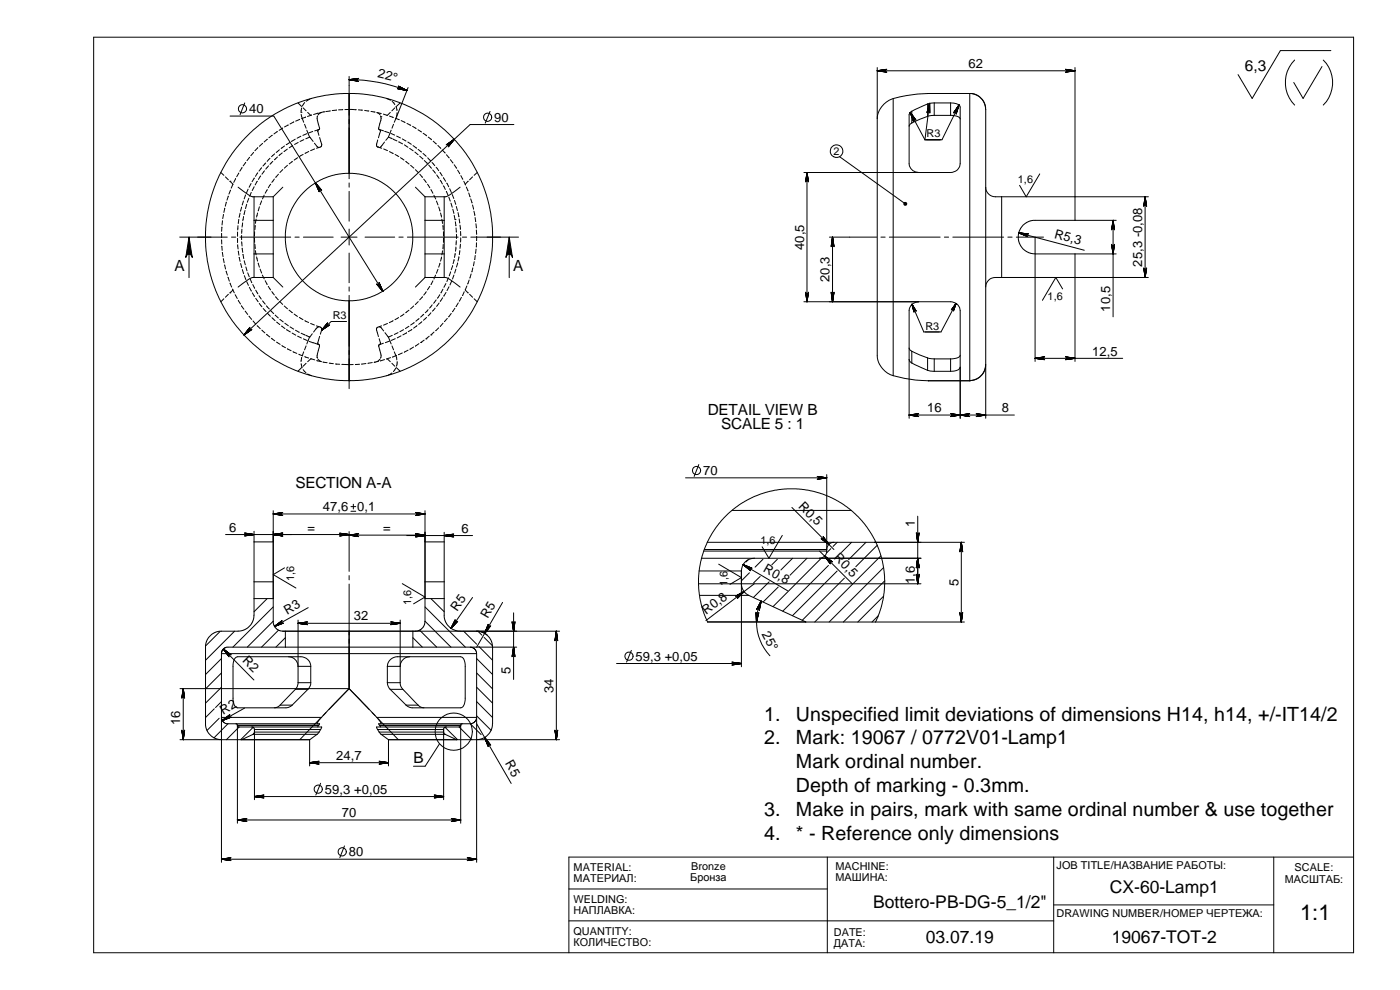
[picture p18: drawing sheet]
<svg xmlns="http://www.w3.org/2000/svg" width="420mm" height="297mm" viewBox="0 0 420 297" stroke-linecap="round" stroke-linejoin="round" font-family="sans-serif">
<defs><g id="words">
<text font-size="6.6" x="390.2" y="276">1:1</text>
<g font-size="5.9">
<text x="229.3" y="216.2">1.</text>
<text x="238.9" y="216.2">Unspecified limit deviations of dimensions H14, h14, +/-IT14/2</text>
<text x="229.3" y="223.4">2.</text>
<text x="238.9" y="223.4">Mark: 19067 / 0772V01-Lamp1</text>
<text x="238.9" y="230.6">Mark ordinal number.</text>
<text x="238.9" y="237.7">Depth of marking - 0.3mm.</text>
<text x="229.3" y="244.9">3.</text>
<text x="238.9" y="244.9">Make in pairs, mark with same ordinal number &amp; use together</text>
<text x="229.3" y="252.1">4.</text>
<text x="238.9" y="252.1">* - Reference only dimensions</text>
</g>
<g font-size="5.2">
<text x="333.1" y="267.9">CX-60-Lamp1</text>
<text x="262" y="272.3">Bottero-PB-DG-5_1/2&quot;</text>
<text x="277.8" y="283">03.07.19</text>
<text x="333.7" y="283">19067-TOT-2</text>
</g>
<g font-size="4.6">
<text x="373.6" y="21.4">6,3</text>
<text x="52.4" y="81.4">A</text>
<text x="154.1" y="81.4">A</text>
<text x="212.4" y="124.5">DETAIL VIEW B</text>
<text x="216.5" y="128.8">SCALE 5 : 1</text>
<text x="88.6" y="146.4">SECTION A-A</text>
<text x="124.1" y="228.9">B</text>
</g>
<g font-size="3.9">
<text x="113.2" y="23.2" transform="rotate(13 113.2 23.2)">22°</text>
<text x="290.7" y="20.4">62</text>
<text x="74.8" y="34">40</text>
<text x="148.3" y="36.5">90</text>
<text x="316.2" y="71.3" transform="rotate(15 316.2 71.3)">R5,3</text>
<text x="241.3" y="75" transform="rotate(-90 241.3 75)">40,5</text>
<text x="342.8" y="80" transform="rotate(-90 342.8 80)">25,3 -0,08</text>
<text x="249" y="84.7" transform="rotate(-90 249 84.7)">20,3</text>
<text x="333.2" y="93.5" transform="rotate(-90 333.2 93.5)">10,5</text>
<text x="327.7" y="106.7">12,5</text>
<text x="278.3" y="123.7">16</text>
<text x="300.7" y="123.7">8</text>
<text x="211" y="142.5">70</text>
<text x="96.9" y="153.4">47,6</text>
<text x="107.2" y="153.4">0,1</text>
<text x="239.4" y="152.1" transform="rotate(45 239.4 152.1)">R0,5</text>
<text x="68.8" y="159.5">6</text>
<text x="92.2" y="159.5">=</text>
<text x="115" y="159.7">=</text>
<text x="138.5" y="159.8">6</text>
<text x="274.5" y="158.2" transform="rotate(-90 274.5 158.2)">1</text>
<text x="250" y="167.6" transform="rotate(45 250 167.6)">R0,5</text>
<text x="228.9" y="171.4" transform="rotate(30 228.9 171.4)">R0,8</text>
<text x="274.5" y="175.2" transform="rotate(-90 274.5 175.2)">1,6</text>
<text x="287.6" y="175.8" transform="rotate(-90 287.6 175.8)">5</text>
<text x="86.1" y="184.4" transform="rotate(-30 86.1 184.4)">R3</text>
<text x="137.2" y="183.5" transform="rotate(-55 137.2 183.5)">R5</text>
<text x="146.4" y="185.7" transform="rotate(-60 146.4 185.7)">R5</text>
<text x="211.9" y="184.5" transform="rotate(-37 211.9 184.5)">R0,8</text>
<text x="106.2" y="186.2">32</text>
<text x="228.6" y="190.3" transform="rotate(62 228.6 190.3)">25°</text>
<text x="72.6" y="198.4" transform="rotate(45 72.6 198.4)">R2</text>
<text x="153.2" y="202.3" transform="rotate(-90 153.2 202.3)">5</text>
<text x="190.7" y="198.2">59,3 +0,05</text>
<text x="166.1" y="207.9" transform="rotate(-90 166.1 207.9)">34</text>
<text x="67" y="214.4" transform="rotate(-30 67 214.4)">R2</text>
<text x="54.1" y="217.5" transform="rotate(-90 54.1 217.5)">16</text>
<text x="100.9" y="228">24,7</text>
<text x="151.5" y="229.1" transform="rotate(60 151.5 229.1)">R5</text>
<text x="97.5" y="238.2">59,3 +0,05</text>
<text x="102.6" y="245.2">70</text>
<text x="104.7" y="256.9">80</text>
</g>
<g font-size="3.3">
<text x="278" y="41.2">R3</text>
<text x="250.2" y="46.4">2</text>
<text x="305.5" y="54.9">1,6</text>
<text x="314.4" y="89.9">1,6</text>
<text x="99.9" y="95.7">R3</text>
<text x="277.7" y="98.9">R3</text>
<text x="228.2" y="163.4">1,6</text>
<text x="88.3" y="174.4" transform="rotate(-90 88.3 174.4)">1,6</text>
<text x="218.3" y="175.8" transform="rotate(-90 218.3 175.8)">1,6</text>
<text x="123.4" y="181.6" transform="rotate(-90 123.4 181.6)">1,6</text>
<text x="172.1" y="261.4">MATERIAL:</text>
<text x="207.4" y="260.9">Bronze</text>
<text x="250.7" y="260.9">MACHINE:</text>
<text x="317.1" y="260.8">JOB TITLE/НАЗВАНИЕ РАБОТЫ:</text>
<text x="388.5" y="261.5">SCALE:</text>
<text x="172.1" y="264.8">МАТЕРИАЛ:</text>
<text x="207.1" y="264.3">Бронза</text>
<text x="250.7" y="264.3">МАШИНА:</text>
<text x="385.6" y="264.9">МАСШТАБ:</text>
<text x="172.1" y="274.3">НАПЛАВКА:</text>
<text x="172.1" y="270.9">WELDING:</text>
<text x="317.1" y="275.1">DRAWING NUMBER/НОМЕР ЧЕРТЕЖА:</text>
<text x="172.1" y="280.5">QUANTITY:</text>
<text x="250.2" y="280.7">DATE:</text>
<text x="172.1" y="283.8">КОЛИЧЕСТВО:</text>
<text x="250.2" y="284">ДАТА:</text>
</g>
</g></defs>
<g fill="none" stroke="#000" stroke-width=".3">
<path d="M28.1 11.2h378.1v274.7h-378.1zM388.5 18a9.6 9.6 0 0 0 0 13.5M396.7 20l-5.6 9.5-2.8-4.7M397.1 18a9.5 9.5 0 0 1 0 13.5M399.4 15.2h-15.1l-8.5 14.3-4.2-7.1M69 34.8h13.2l32.7 52.6M73.4 30.9l-1.3 3.5M83.2 39.4l-1 .8M84.8 38.4l-1 .7M86.5 37.5l-1.1 .6M88.1 36.6h.1M88.1 36.6l-1.1 .6"/>
<path d="M89.5 30.9l1 1M89.9 35.8l-1.2 .6M90.3 33.7h.1M90.4 34.3l.7 2.4M90.5 32.4l-.2 1.3M91 32.4l.9 .9M91.4 37.3l.5 1.2M91.4 30.8l-.7 1M91.7 35.1l-1.2 .5M92.1 39.1l.8 2M92.3 33.7l1 .9M93 29.7l-1.1 .7"/>
<path d="M93.5 34.5h.1M93.5 34.5l-1.2 .5M93.5 29.6h.1M93.9 39.4l-1.3 .5M95.3 34.8a6.3 6.3 0 0 0 .6 3.7l-.1 .3-1.4 .5M95.3 34h.1M95.3 34l-1.2 .4M95.6 38.9l-.2 .5 .3 1.2M96.5 33.8l-1 .7M97.2 33.6h.1M97.2 33.6l-1.3 .3M99.1 33.3l-1.3 .2"/>
<path d="M101 33l-1.3 .2M102.9 32.9l-1.3 .1M103.5 32.9h3.4M104.8 23.9a47.1 47.1 0 0 1 17.3 3.3M104.8 22.9v30.7M107.6 33h1.2M109.4 33.1l1.3 .2M111.3 33.4l1.3 .2M113.1 33.8l.9 .6M113.2 33.8l1.2 .3M114 38.9l.2 .5-.6 1.9M114.2 34.8l.1 .2"/>
<path d="M114.3 35h.1M114.3 35v1.1l-.7 2.5 .1 .2 1.4 .5M115.5 39.4l1.2 .4M116 29.6l1.2 .5M116.9 34.8l1.2 .4M117.1 33.7l-.9 .9-1.1-.4M117.4 39.1l-.8 2M117.7 30.4l.8 1M118.1 37.3l-.5 1.2M118.5 32.4l-.9 .9M118.7 35.5l1.1 .4M118.8 31.9l.3 1.3"/>
<path d="M119.2 33.8l-.2 1.2M120.1 30.9l-1.1 1M120.4 36.2l1.2 .5M122.1 37l1.2 .6M122.5 26.3l-4.2 10.4M123.8 37.9l1.1 .7M125.4 38.9l1.1 .7M127 40l1 .8M147.1 33.4l-1.5 3.5M154.2 37.4h-13.1l-67.9 63.1M263.3 35.5v71.3a6.8 6.8 0 0 0 4.8 5.9M263.3 21.2h59.3"/>
<path d="M263.3 20.3v15.2M268.1 29.6v83.1M268.1 29.6a6.8 6.8 0 0 0-4.8 5.9M273.2 33.7l4.4 8.2M273.6 33.4l-.6 .5-.2 .5v14.7a2.8 2.8 0 0 0 2.9 2.7M273.6 36.9l-.5 .4-.3 .6M273.6 33.4v3.5M278.4 31.2l-4.8 2.2M278.4 34.9l-4.8 2M278.4 31.2v3.7M279 31l-1.4 10.9M280.4 30.9l-2 .3"/>
<path d="M280.4 34.6l-2 .3M280.4 30.9v3.7M280.4 30.9h4.9M280.4 34.6h4.9M285.3 30.9a2.84 2.84 0 0 1 2.9 1.2v17a2.8 2.8 0 0 1-2.9 2.7h-44M285.3 34.6a3 3 0 0 1 2.9 1.1M285.3 30.9v3.7M287.8 31.5l-5.1 10.4h-5.1M291 28.1v86.1M291 28.1h-12.4a42.3 42.3 0 0 0-10.5 1.5M291 28.1l1.4 .1 1.6 .8 1.4 1.8 .4 2v76.6M322.6 20.3v45.8"/>
<path d="M66.3 51.8l.9 .8M67.6 53.1l.9 .9M68.5 58.8l-.4 1.3M69 54.4h.1M69 54.4l.9 .9-.5 1.2M69.2 57.1l-.5 1.1M70.7 53.6l-.6 1.1M71.5 56.2a10.2 10.2 0 0 0 4.7 2.8M71.7 51.9l-.7 1.1M72.6 50.3l-.6 1.1M73.7 58.5l-.4 1.2M73.7 48.7l-.7 1.1"/>
<path d="M74.5 56.8l-.5 1.1M74.7 59.5l-.5 1.2M74.9 47.2l-.8 1M75.4 55.1l-.6 1.1M75.4 57.7l-.5 1.2M76.1 45.7v.1M76.1 45.8l-.8 .9M76.2 59v24.3M76.2 59h5.8M76.3 53.4l-.7 1.1M76.3 56l-.6 1.2M77.2 54.4l-.6 1.1"/>
<path d="M77.3 51.8l-.6 1.1M77.4 44.3l-.9 .9M78.2 52.8l-.6 1M78.5 50.3l-.8 1M78.8 43l-.9 .9M79.3 58.5l-.5 1.2M79.4 51.3l-.8 1M79.8 48.9l-.9 .9M80.2 41.8h.1M80.2 41.8l-1 .8M80.2 56.9l-.6 1.1M80.6 49.8l-.8 .9"/>
<path d="M81 47.5l-.8 .9M81.2 55.3l-.7 1M81.7 40.6l-1 .7M81.9 48.4l-.9 .9M82 59v24.3M82.3 53.7l-.7 1M82.4 46.2l-.9 .8M83.3 47.1l-1 .8M83.6 52.3l-.9 .9M83.9 44.9l-1 .8M84.7 45.9l-1 .8M84.9 56.2l-2.9 2.8"/>
<path d="M84.9 50.9l-.9 .9M85.4 43.8l-1 .8M86.2 44.7l-1 .8M86.3 49.6l-1 .8M87 42.7l-1.1 .7M87.8 48.4l-1 .8M87.8 43.7l-1 .7M88.6 41.8l-1.1 .6M89.3 47.3l-1 .7M89.5 42.7l-1.1 .6M90.3 40.9l-1.1 .6M91 46.3l-1.1 .7"/>
<path d="M91.2 41.9l-1.2 .5M91.8 41.6l1.2-.5 1 1.3M92.1 40.1l-1.2 .5M92.7 45.5l-1.2 .5M94.4 43l.9 1.1 .5 .1M94.4 44.7l-1.2 .5M95.9 41.3l.6 1.9v.6l-.3 .3-1.2 .4M104.8 54.9v1.3M104.8 57.4v9M113 43.3l.1 .7 .2 .1M113 43.2v.1M113.3 44.1h.1"/>
<path d="M113.3 44.1l1.3 .4M113.4 42l-.4 1.2M114.4 44l-.6 .2M115.1 44.7l1.2 .5M115.4 42.6l-1 1.3M116.6 41.1l-.8 1M116.6 41.1l1.1 .5M116.9 45.5l1.1 .5M117.3 40l1.1 .5M118 41.7l1.1 .6M118.6 46.3l1.1 .7M119 40.8l1.2 .6"/>
<path d="M119.7 42.6l1.1 .6M120.2 47.3l1 .7M120.7 41.7l1.1 .6M121.4 43.5l1 .7M121.8 48.4l1 .8M122.4 42.6l1 .7M122.9 44.5l1.1 .7M123.2 49.6l1 .8M124 43.7l1 .7M124.5 45.6l1 .8M124.7 56.2l2.9 2.8M124.7 50.9l.9 .9"/>
<path d="M125.5 44.8l1 .8M125.9 46.8l1 .9M126 52.3l.8 .9M127 46l.9 .9M127.2 53.7l.7 1.1M127.3 48.2l1 .9M127.6 59v24.3M127.6 59h5.7M128.3 55.3l.7 1M128.4 47.4l.8 .8M128.5 41.1l1 .8M128.7 49.5l.8 1"/>
<path d="M129.3 56.9l.6 1.1M129.7 48.8l.8 .9M129.9 51l.8 1M130 42.4l.9 .8M130.2 58.6l.6 1.1M130.9 50.2l.8 1M131.1 52.5l.7 1M131.4 43.6l.9 .9M132 51.7l.7 1.1M132.1 54.1l.7 1.1M132.7 45l.9 .9M133.1 55.7l.5 1.1"/>
<path d="M133.1 53.3l.6 1.1M133.3 59v24.3M133.9 57.4l.6 1.2M134 46.4l.8 1M134.1 54.9l.6 1.1M134.7 59.2l.4 1.2M135 56.6l.5 1.2M135.2 47.9l.7 1M135.7 58.4l.5 1.1M136.3 49.4l.7 1.1M137.3 51l.7 1.1M138.1 56.2a10.2 10.2 0 0 1-4.8 2.8"/>
<path d="M138.3 52.7l.6 1.1M139.2 54.4l.5 1.1M140 56.1l.5 1.2M140.5 54.4l-.9 .9M140.7 57.9l.4 1.2M141.3 59.7l.3 1.2M141.8 53.1l-.9 .9M143.2 51.8l-.9 .8M242.2 51.8v38.7M252 47l19.7 14.2M295.8 56.2a2.87 2.87 0 0 0 2.9 2.8h45.9M300.6 59v24.3"/>
<path d="M312 52.2l-4 6.8-2-3.4M343.7 59v24.3M53.8 71.1h14.4M56.7 71.1v12.2M66.5 70v1.3M66.5 72v1.2M66.5 73.9l.2 1.2M66.6 68.1l-.1 1.3M66.7 75.7l.2 1.3M66.8 66.2l-.2 1.3M67 77.6l.3 1.3M67.1 64.4l-.3 1.2"/>
<path d="M67.4 79.5l.3 1.2M67.4 62.5l-.2 1.2M67.9 60.6l-.3 1.3M69.5 71.1h1.2M71.3 69.6v1.3M71.3 71.5v1.3M71.3 73.4l.2 1.3M71.4 67.7l-.1 1.3M71.5 75.3l.2 1.3M71.7 65.8l-.2 1.3M71.8 77.2l.3 1.2M72 71.1h15.2"/>
<path d="M72.1 64l-.3 1.2M72.2 79.1l.4 1.2M72.5 62.1l-.3 1.3M72.5 70.6v1.3M72.5 72.5l.1 1.3M72.6 68.8l-.1 1.2M72.7 74.5l.2 1.2M72.8 66.9l-.2 1.2M72.9 76.4h.1M72.9 76.4l.3 1.2M73.1 60.3l-.4 1.2M73.1 65l-.2 1.2"/>
<path d="M73.3 78.2l.3 1.2M73.5 63.1l-.3 1.3M73.7 62.5h.1M74 61.3l-.3 1.2M76.2 66.1h5.8M76.2 76.2h5.8M76.4 71.4v1.3M76.4 69.5v1.3M76.5 73.3l.1 1.3M76.6 67.6l-.1 1.3M76.7 75.2l.2 1.3M76.9 65.7l-.2 1.3"/>
<path d="M77 77.1l.3 1.2M77.3 63.9l-.3 1.2M77.5 78.9l.4 1.3M77.9 62l-.4 1.3M78.5 60.3l-.4 1.2M88.5 71.1h1.3M91.1 71.1h8.9M102.4 71.1h4.7M104.8 68.7v4.8M104.8 75.9v8.9M109.6 71.1h8.8M119.7 71.1h1.3"/>
<path d="M122.3 71.1h15.2M127.6 66.1h5.7M127.6 76.2h5.7M131 60.3l.4 1.2M131.7 62.1l.3 1.2M132 79l-.3 1.2M132.2 63.9l.3 1.2M132.5 77.1l-.3 1.2M132.6 65.8l.2 1.2M132.8 75.3l-.2 1.2M132.9 67.6l.1 1.3M133 73.3l-.1 1.3"/>
<path d="M133.1 69.5v1.3M133.1 71.4v1.3M135.3 60.9l.4 1.3M135.8 79.8l-.4 1.1M135.8 79.7v.1M135.9 62.8l.3 1.2M136.3 77.9l-.3 1.2M136.3 64.6l.3 1.3M136.4 60.1l.4 1.2M136.6 65.9h.1M136.6 76l-.2 1.2M136.7 66.5l.1 1.3"/>
<path d="M136.8 74.1l-.1 1.3M136.9 68.4v1.3M136.9 62l.4 1.2M136.9 72.2v1.3M137 70.3v1.3M137.3 78.9l-.3 1.2M137.5 63.8l.2 1.3M137.7 77l-.2 1.3M137.8 65.7l.2 1.2M138 75.2l-.2 1.2M138 67.5l.2 1.3M138.2 73.3l-.2 1.2"/>
<path d="M138.2 69.5l.1 1.2M138.3 71.4l-.1 1.2M138.8 71.1h1.2M141.3 71.1h14.4M141.8 61.5l.3 1.3M142.2 63.4l.3 1.2M142.3 78.5l-.2 1.2M142.6 65.3l.1 1.2M142.6 76.7l-.1 1.2M142.8 67.1l.2 1.3M142.9 74.7l-.2 1.3M143 69v1.3"/>
<path d="M143 72.8l-.1 1.3M143 70.9v1.3M152.8 71.1v12.2M248.9 71.1h14.2M249.9 71.1v19.4M264.4 71.1h1.2M266.9 71.1h15.3M283.4 71.1h1.3M286 71.1h15.2M302.5 71.1h1.2M305 71.1h8.2M305.8 69.9l19.6 5.2"/>
<path d="M310.6 71.1v37.3M322.6 76.2v32.2M334.1 66.1v29M335 66.1h-25l-1.5 .4-1.4 1-1.1 1.5-.4 1.5 .1 1.7 .8 1.8 1.3 1.3 1.7 .8 25.5 .1M67.2 89.6l-.9 .9M67.9 81.4l.3 1.1M68.4 83.2l.4 1.2M68.5 88.3l-.9 .9M69 87.9h.1M69 84.9l.5 1.2M69.8 86.7l.5 1.2M69.9 87l-.9 .9"/>
<path d="M70.6 88.4l.6 1.2M71.5 90.1l.7 1.1M72.5 91.7l.7 1.1M72.7 80.9l.4 1.2M73.3 82.7l.5 1.2M73.6 93.3l.7 1M73.8 80.1l.3 1.2M74 84.5l.5 1.1M74.3 81.9l.5 1.1M74.7 94.9l.8 .9M74.8 86.2l.6 1.1M75.1 83.6l.5 1.2"/>
<path d="M75.7 87.9l.7 1.1M75.9 85.4l.5 1.1M75.9 96.3l.9 1M76.2 83.3a3.1 3.1 0 0 0-2.5 1.1l-2.2 1.7M76.2 83.3h5.8M76.8 89.5l.7 1M76.8 87.1l.6 1.1M77.2 97.7l.9 .9M77.7 88.7l.7 1M77.8 91l.8 1.1M78.1 80.8l.4 1.1M78.6 99l.9 .9"/>
<path d="M78.7 82.5l.6 1.2M78.8 90.3l.8 1M79 92.6l.8 .9M79.6 84.2l.6 1.2M80 91.8l.8 .9M80.3 94l.9 .9M80.5 85.9l.7 1.1M81.2 93.2l.9 .9M81.6 87.5l.7 1M81.6 95.3l.9 .9M82 83.3l2.9 2.8M82.6 94.6l.9 .8"/>
<path d="M82.7 89l.8 1M83 96.6l1 .8M83.9 90.5l.9 .8M84 95.8l1 .8M84.5 97.8l1 .8M85.3 91.8l1 .9M85.5 97l1 .7M86 98.9l1.1 .7M86.7 93l1.1 .8M87 98.1l1.1 .6M87.7 99.9l1.1 .7M88.3 94.2l1 .7"/>
<path d="M88.7 99.1l1.1 .6M89.8 95.2l1.1 .7M90.4 100l1.1 .5M91.5 96.2l1.1 .6M93.2 97.1l1.2 .4M95 97.8l1.4 .5 .1 .8M95.8 98.1l-.1-.1a2.26 2.26 0 0 0-1.6 1.6M96.5 99.1l-.4 1.2M104 96.5h-4.6l-2.9 2.6M104.8 86.1v1.3M104.8 88.6v28M113.8 98.1l.5 .1 .8 1.1"/>
<path d="M114.5 97.8l-1.5 .7 .6 2.5M115.5 99.8l1.1 1.4 1.1-.6M116.3 97.1l-1.2 .5M118 96.2l-1.2 .6M119.5 99.8l-1.2 .6M119.6 95.3l-1.1 .6M121.1 98.9l-1.1 .6M121.2 94.2l-1 .7M122 99.9l-1.1 .6M122 99.9h.1M122.7 93.1l-.9 .7M122.7 97.9l-1 .7"/>
<path d="M123.6 98.8l-1.1 .7M124.2 91.8l-1 .9M124.3 96.8l-1.1 .7M125.1 97.7l-1 .8M125.5 90.5l-.9 .9M125.8 95.6l-1 .8M126.6 96.5l-1 .8M126.8 89l-.9 1M127.2 94.3l-1 .9M127.6 83.3h6.1a13.3 13.3 0 0 1 4.4 2.8M127.6 83.3l-2.9 2.8M127.9 87.5l-.7 1"/>
<path d="M128 95.2l-.9 .9M128.5 92.9l-.9 .9M129 85.9l-.7 1.1M129.3 93.8l-.8 1M129.7 91.5l-.8 .9M129.9 84.3l-.6 1.1M130.3 99.6l-1 .9M130.6 92.4l-.8 1M130.7 82.5l-.5 1.2M130.8 99.2h.1M130.9 90l-.8 1M131.4 80.8l-.4 1.2"/>
<path d="M131.7 98.4l-.9 .8M131.8 90.9l-.8 1M132 88.4l-.7 1.1M132.4 87.8l-.1 .1M132.8 89.4l-.7 1M132.9 86.8l-.5 1M133 97l-.9 .9M133.4 96.5h.1M133.8 85.1l-.6 1.1M133.9 87.7l-.7 1.1M134.2 95.5l-.8 1M134.6 83.3l-.5 1.2"/>
<path d="M134.7 86l-.5 1.2M135.3 81.6l-.5 1.1M135.4 94.1l-.8 1M135.6 84.3l-.6 1.2M136.2 82.5l-.4 1.2M136.5 92.5l-.7 1M136.8 80.8l-.4 1.1M137.5 90.9l-.6 1.1M138.5 89.2l-.7 1.1M139.3 87.5l-.5 1.2M139.6 87l.9 .9M140.1 85.8l-.5 1.1"/>
<path d="M140.8 84l-.5 1.2M140.9 88.3l.9 .9M141.4 82.2l-.4 1.2M141.9 80.4l-.3 1.2M142.3 89.6l.9 .9M241.3 90.5h44a2.8 2.8 0 0 1 2.9 2.7v32.3M275.7 90.5a2.83 2.83 0 0 0-2.9 2.7v32.3M286.9 91l-4.5 8.6h-5.2l-3.5-8.3M318.9 86.7l-2-3.4-4.1 6.8M344.6 83.3h-45.9a2.87 2.87 0 0 0-2.9 2.8M80 100.3l1 .8M81.4 101.5l1.1 .8"/>
<path d="M83 102.6l1.1 .7M84.6 103.7l1.1 .6M86.2 104.6l1.2 .6M87.9 105.5l1.2 .5M89.3 100.9l1.2 .5M89.7 106.3l1.1 .5M90.4 109.1l.3 1.2M90.5 110.3l-1 1.1M90.6 107.2l-.3 1.3M91 110.9l.8 .9M91.1 101.7l1.1 .5M91.1 105.6l-.4 1.2"/>
<path d="M91.4 107l1.2 .4M91.9 109l-.9 .9M91.9 103.8l-.5 1.2M92.3 112.2l1.2 .5M92.8 102.4l1.2 .5M92.9 101.1l-.8 2.1M93.2 107.6l1.2 .4M93.3 107.7l-1 .8M93.7 100.1l-.7 1.1-1.2-.6M94 102.9h.1M94.4 103l1.5 .6-.7 3.2 .1 .7M95 108.2l1.3 .3"/>
<path d="M95.4 102.9l.2 .5M95.4 107.8l1.1 .7M95.9 100.9l-.5 1.9M96.9 108.6l1.3 .2M98.8 109l1.2 .1M100.7 109.2l1.2 .1M102.6 109.3l3.4 .1M104.8 114.2h.1M104.8 114.2l5.2-.3 6.2-1.2 4.6-1.5 4.3-2.1a43 43 0 0 0 22.7-36.4l-.1-5.8-.9-5.2-1.6-5.6-2.5-5.3a43 43 0 0 0-36.4-22.7 43.1 43.1 0 0 0-11.5 1.1l-2 .5a43.1 43.1 0 0 0-31.1 39.8l.1 5.8 .9 5.3 2 6.6 2.1 4.2a43.1 43.1 0 0 0 38 22.8M107.9 109.3l-1.3 .1M108.5 109.2h.1M109.8 109.1l-1.2 .1"/>
<path d="M111.7 108.8l-1.3 .2M112.3 108.7h.1M113.6 108.4l-1.3 .3M113.8 101.6l.4 1.3-.2 .5M114 107.8l-.9 .7M114.2 108.3h.1M115.1 103l-1.3 .4-.1 .5a6.5 6.5 0 0 1 .6 3.4l-.1 .2M115.4 107.9l-1.2 .4M116 112.7h.1M116.2 107.7l.9 .8M116.5 101.1l.9 2.1M116.9 102.3l-1.2 .5"/>
<path d="M117.2 107.3l-1.2 .4M117.6 109l.9 .9M117.6 111.9l-1.1 .7M117.6 103.8l.5 1.2M118.3 105.6l.8 2.4M118.6 101.6l-1.2 .5M118.8 110.4l-.7 1.1M119 110.3l1.1 1.1M119 106.6l-1.2 .5M119.2 108.6l-.2 1.2M120.4 100.8l-1.2 .6M120.7 105.9l-1.1 .5"/>
<path d="M122.5 105.1l-1.2 .5M124.1 104.1l-1.1 .7M124.7 103.8h.1M125.7 103.1l-1 .7M126.3 102.8h.1M127.3 102.1l-1 .7M127.8 101.7h.1M128.8 100.9l-1 .8M129.3 100.5h.1M268.1 112.7a38.5 38.5 0 0 0 10.5 1.5h12.4M272.8 107.9l.2 .5 .6 .5M272.8 104.4l.3 .6 .5 .4"/>
<path d="M273.6 108.9l4.8 2.2M273.6 105.4l4.8 2M273.6 105.4v3.5M278.4 111.1l2 .3M278.4 107.4l2 .3M278.4 107.4v3.7M280.4 107.7v3.7M280.4 111.4h4.9M280.4 107.7h4.9M285.3 107.7v3.7M288.2 110.2a1.89 1.89 0 0 1-2 1.2h-.9M288.2 106.6a2.63 2.63 0 0 1-2.9 1.1"/>
<path d="M291.4 114.2h-.4M295.8 109.4l-.3 1.6-.7 1.3-1.6 1.4-1.9 .5M295.8 109.4v16.1M310.6 107.5h26.3M209.7 139.4l-1.4 3.5M272.8 124.5h31.6M76.2 159.4v25.8l-.4 1.4-1.4 1.8-1.6 .8-1.3 .2h-5.6l-1.5 .4-1.7 1.4-1 2.1v24.7l.7 1.7 1.1 1.2 1.3 .7 1.7 .3M82 153.2v33.7l.5 1.3 1.3 1 1.1 .2h83M82 154.2h45.6M104.8 159.5v11.9M105.3 153.4h1.5M105.3 152h1.5"/>
<path d="M106 151.3v1.4M127.6 153.2v33.3M133.3 159.7v25.7l.7 1.7 1.1 1.3 1.3 .7 1.7 .3M205.7 143.4h42.4M219.7 153.1h35.8M237.7 152.3l12.6 12.6M248.1 142.4v22.9M275.4 154.9v20.3M67.7 160.4h37.1M76.2 174.6h5.8M76.2 179.6h5.8M76.2 162.6h5.8"/>
<path d="M80.2 179.6l-4 3.9M85.4 170.4l-3.4 2 6.8 4M104.8 172.7v1.3M104.8 175.2v31.4M104.8 160.6h22.8M120.7 175.1l6.9 4-3.5 2.1M122 160.7h19.8M127.6 174.6h5.7M127.6 179.6h5.7M127.6 162.6h5.7M129.3 179.6l4 3.9M141.8 179.3l-6.5 9.2"/>
<path d="M209.6 175.2h66.8M209.8 171.3h12.7M209.9 178.6h14.8M210.5 167.5h65.9M211.2 165.3h36.9M212.3 162.7h77.1M215.7 169.3l6.8 4-3.4 2M222.5 175.2a3.9 3.9 0 0 0 2.2 3.4M222.5 171.3v28.8M223 169.4l13.3 7.8M224.5 168l-.6 .6M224.7 178.6l17.1 8"/>
<path d="M224.9 171.9l-2.4 2.4M226.4 167.5a3.8 3.8 0 0 0-3.9 3.8M226.4 175.2l-14.6 11M228.1 173l-2 1.9M229 167.8l-2.4 2.4M230.8 174.6l-4.7 4.7M233.3 167.8l-1.7 1.6M233.6 176.1l-4.6 4.5M234.8 160.6l-4 6.9-2.1-3.4M237.9 167.5l-3.5 3.5M242.2 167.5l-5.1 5.1M246 165.3l9.8 9.9"/>
<path d="M246.5 167.5l-14.5 14.5M248.1 165.3a2.17 2.17 0 0 1-2.1 2.2M248.6 169.7l-13.7 13.7M249.3 164.6l-1.2 1.2M250.3 162.7a2.17 2.17 0 0 0-2.2 2.2h-36.7M251.2 162.7l-1.2 1.2M251.2 171.3l-13.4 13.4M253.4 173.5l-12.7 12.6M255.6 162.7l-3.1 3.1M259.9 162.7l-5.2 5.2M262.8 162.7h-.3M263.3 163.6l-6.5 6.4"/>
<path d="M264.4 166.8l-19.9 19.8M265.2 170.3l-16.4 16.3M265.2 178.9l-7.8 7.7M265.5 174.3l-12.4 12.3M288.5 162.7v23.9M66.1 189.4l-4.4 4.4M66.5 196.1h76.5M66.5 197.6l-4.8 4.8M66.5 196.1v62.6M67.1 194.8l9.1 9.2M67.8 194.3a1.93 1.93 0 0 0-1.3 1.8M70.4 189.4l-8.7 8.7"/>
<path d="M82 182.1l-12.1 12.1M82 186.4l-7.8 7.8M83.6 189.1l-5.1 5.1M85.6 191.3l-2.8 2.9M85.6 189.4v4.8M86.6 197a2.88 2.88 0 0 1 2.9 2.9h3.8M89.5 186v18.8M89.5 187h30.6M92.5 182.3l-10.1 5.6M93.3 199.9a2.9 2.9 0 0 0-3-2.9h-19a2.47 2.47 0 0 0-1.4 2.9v9.6a2.64 2.64 0 0 0 1.4 2.9h14.7l.9-.3 .8-.5M93.3 199.9v4.9M116.2 199.9a2.99 2.99 0 0 1 3.1-2.9h19a2.47 2.47 0 0 1 1.3 2.9v9.6a2.64 2.64 0 0 1-1.3 2.9h-14.8l-1.6-.8"/>
<path d="M116.2 199.9v4.9M120.1 186v18.8M123 197a2.88 2.88 0 0 0-2.9 2.9h-3.9M123.9 191.3l2.8 2.9M123.9 189.4v4.8M125.9 189.1l5.2 5.1M127.5 186.5l-.2 1.1-.6 .9-1 .7-1 .2M127.6 186.4l7.7 7.8M127.6 182.1l12.1 12.1M139.1 189.4l3.9 3.9M141.1 194.2l.8 .1 .6 .5 .5 1.3M143 197.6l4.8 4.8"/>
<path d="M143 196.1v62.6M143.5 189.4l1.1 1.2M143.7 194l4.1 4.1M145.3 191.2l2.5 2.6M146.2 190.6a5.4 5.4 0 0 0-3.2-1.2l2.1 .4 1.2 .9 1.1 1.4 .4 2.1-.1 23.8-.6 1.7-1.1 1.2-1.3 .7-1.7 .3M150.8 180.7l-7.8 13.5M154.1 183.9v20M155.1 194.2h-87.1l-1.2 .7-.3 1.2M167 189.4v32.5M185 199.1h37.5M189.5 195.1l-1.5 3.6M212.3 186.6h29.5"/>
<path d="M228.4 180.4a14.7 14.7 0 0 0 2.7 16.4M241.8 186.6h.1M262.8 186.6l1.7-4.7 .6-2.7 .4-3.1-.2-5.3-1.3-5.3-2.3-5.1-3-4.1-4.3-4-4.8-2.9-5.4-2-5.2-.7-5.1 .2-5.4 1.3-2.4 .9-3.3 1.7-4.2 3.2-3.7 4.2-2.6 4.5-1.1 2.6-.9 3.1-.5 2.9-.2 4.3 .8 5.7 1.9 5.3h77.1M263.6 184.8l-1.9 1.8M54 206.6h50.8M55 206.6v15.3M64.3 212.7l-2.6 2.6M65.8 215.5l-3.7 3.6M66.5 215.3h30M66.5 215.3v.6l.6 .8 1.3 .5M66.5 215.3l.1 .6 .7 .9M66.5 201.9l-4.8 4.8"/>
<path d="M66.5 206.2l-4.8 4.8M66.5 210.5l-1.8 1.8M70.8 217.2l.4 .4M70.8 217.2h25.1l-.2 .4M70.8 217.2h-2.4l-4.2 4.2M71.2 217.6h24.5M71.2 217.6v29.4M73.4 212.5l-6.7 3.7M75.6 218.1l.5 .2 .3 .6M76 218.2l-3.8 3.7M76.3 219.7l-.4 .6M76.4 218.9h19.8"/>
<path d="M76.4 219.7h19.4M76.4 218.9v21M84.1 211.6l-1 .6-.8 .2M84.1 211.6h3.6M88.6 206.8l-4.5 4.8M88.6 206.8h3.8M89.5 204.8l-.3 1.3-.6 .7M89.5 204.8h3.8M92.4 206.8l-4.7 4.8M93.3 204.8a2.55 2.55 0 0 1-.9 2M95.6 217.7h-24.4l.5 .5M95.6 217.7l-.2 .4"/>
<path d="M95.7 217.6l-.1 .1M95.8 219.7l-.6 .6M96.1 215.6l-6.1 6.3M96.2 218.9l.4-.8h-24.9l-3.8 3.8M96.2 218.9l-.4 .8M96.5 215.3l-.9 .9-.4 1M97.8 213.8l-.9 .9M104.8 206.6l8.3 8.7M104.8 206.6l-8.3 8.7M104.8 206.6l6 6.3M104.8 206.6l-6.1 6.3M111.7 213.8l.9 .9"/>
<path d="M113.1 215.3h29.9M113.1 215.3l1 1.2 .2 .7M113.3 218.9h19.8M113.3 218.9l.5 .8M113.5 215.6l6 6.3M113.8 219.7h19.3l.5 .6M113.8 219.7l.6 .6M113.9 217.6h24.4M113.9 217.6l.1 .1M114 217.7h24.3l-.5 .4M114 217.7l.2 .4M116.2 204.8l.2 .9 .7 1.1"/>
<path d="M116.2 204.8h3.9M117.1 206.8l4.8 4.8M117.1 206.8h3.8M120.1 204.8l.3 1.3 .5 .7M120.9 206.8l4.6 4.8M121.9 211.6h3.6M125.5 211.6l.9 .6 .9 .2M133.1 218.9v21M133.6 218.2l3.7 3.7M133.9 218.1l-.5 .2-.3 .6M137.8 218.1l3.8 3.8M137.8 218.1h-24.8l.3 .8"/>
<path d="M138.3 217.6v29.4M138.7 217.2h-.3l-.1 .4M138.7 217.2h-25.1l.3 .4M138.7 217.2h2.4M141.1 217.2l3.3 3.2M143 215.3l-.4 1.1-.7 .6-.8 .2M143 214.8l4.4 4.3M143 210.5l4.8 4.8M143 206.2l4.8 4.8M143 201.9l4.8 4.8M143 217.2l10.4 17.9M75.9 220.3h19.3"/>
<path d="M75.9 220.3l-3.4 1.6M76.4 239h56.7M92.9 221.9v7.9M92.9 228.8h23.7M95.2 220.3l-2.2 1.6h-39M96.2 235l-1.4 3.5M114.4 220.3h19.2M114.4 220.3l2.2 1.6M116.6 221.9h51.3M116.6 221.9v7.9M131.9 223.2l-4.3 6.7h-3.5M133.6 220.3l3.4 1.6"/>
<path d="M66.5 257.8h76.5M71.2 246h67.1M103.4 253.8l-1.4 3.5M248.3 257.2v28.7M316.2 257.2v28.7M382.3 257.2v28.7M406.2 257.2h-235.5v28.7M170.7 266.7h77.6M170.7 276.3h145.5M316.2 271.5h66.1"/>
<circle cx="72.8" cy="32.6" r="1.24"/>
<circle cx="146.3" cy="35.2" r="1.24"/>
<circle cx="251.1" cy="45.3" r="1.9"/>
<circle cx="104.8" cy="71.1" r="19.1"/>
<circle cx="209" cy="141.2" r="1.24"/>
<circle cx="188.8" cy="196.9" r="1.24"/>
<circle cx="136.2" cy="219.5" r="5.6"/>
<circle cx="95.5" cy="236.8" r="1.23"/>
<circle cx="102.7" cy="255.6" r="1.23"/>
</g>
<g fill="#000" stroke="#000" stroke-width=".3">
<path d="M104.8 23.9l2.9-.4z" fill-rule="evenodd"/>
<path d="M104.8 23.9l2.7-.3z" fill-rule="evenodd"/>
<path d="M104.8 23.9l2.6-.2z" fill-rule="evenodd"/>
<path d="M104.8 23.9l2.5-.2-.1 .2z" fill-rule="evenodd"/>
<path d="M104.8 23.9l2.4 .1z" fill-rule="evenodd"/>
<path d="M104.8 23.9l2.5 .3z" fill-rule="evenodd"/>
<path d="M104.8 23.9l2.6 .4z" fill-rule="evenodd"/>
<path d="M104.8 23.9l2.7 .5z" fill-rule="evenodd"/>
<path d="M104.8 23.9l2.8 .5z" fill-rule="evenodd"/>
<path d="M119.3 26.6l2.8 .6z" fill-rule="evenodd"/>
<path d="M119.4 26.6l2.7 .6z" fill-rule="evenodd"/>
<path d="M119.5 26.6l2.6 .6z" fill-rule="evenodd"/>
<path d="M119.8 26.4l2.3 .8-2.4-.7z" fill-rule="evenodd"/>
<path d="M119.8 26.3l2.3 .9-2.3-.8z" fill-rule="evenodd"/>
<path d="M119.8 26.1l2.3 1.1z" fill-rule="evenodd"/>
<path d="M119.8 26l2.3 1.2z" fill-rule="evenodd"/>
<path d="M119.7 25.9l2.4 1.3z" fill-rule="evenodd"/>
<path d="M119.5 25.8l2.6 1.4z" fill-rule="evenodd"/>
<path d="M263.3 21.2l2.8 .5z" fill-rule="evenodd"/>
<path d="M263.3 21.2l2.7 .4z" fill-rule="evenodd"/>
<path d="M263.3 21.2l2.6 .3z" fill-rule="evenodd"/>
<path d="M263.3 21.2l2.5 .2z" fill-rule="evenodd"/>
<path d="M263.3 21.2h2.4v.1z" fill-rule="evenodd"/>
<path d="M263.3 21.2l2.5-.2z" fill-rule="evenodd"/>
<path d="M263.3 21.2l2.6-.3z" fill-rule="evenodd"/>
<path d="M263.3 21.2l2.7-.3z" fill-rule="evenodd"/>
<path d="M263.3 21.2l2.8-.4z" fill-rule="evenodd"/>
<path d="M273.2 33.7l1.7 2.4z" fill-rule="evenodd"/>
<path d="M273.2 33.7l1.6 2.2z" fill-rule="evenodd"/>
<path d="M273.2 33.7l1.5 2.1z" fill-rule="evenodd"/>
<path d="M273.2 33.7l1.3 2.1z" fill-rule="evenodd"/>
<path d="M273.2 33.7l1.2 2.1-.1 .1z" fill-rule="evenodd"/>
<path d="M273.2 33.7l1 2.3z" fill-rule="evenodd"/>
<path d="M273.2 33.7l.9 2.4z" fill-rule="evenodd"/>
<path d="M273.2 33.7l.9 2.6z" fill-rule="evenodd"/>
<path d="M273.2 33.7l1 2.7z" fill-rule="evenodd"/>
<path d="M279 31l.1 2.9z" fill-rule="evenodd"/>
<path d="M279 31v2.8z" fill-rule="evenodd"/>
<path d="M279 31v2.6z" fill-rule="evenodd"/>
<path d="M279 31l-.1 2.6z" fill-rule="evenodd"/>
<path d="M279 31l-.2 2.5h-.2z" fill-rule="evenodd"/>
<path d="M279 31l-.5 2.5z" fill-rule="evenodd"/>
<path d="M279 31l-.7 2.6z" fill-rule="evenodd"/>
<path d="M279 31l-.7 2.7z" fill-rule="evenodd"/>
<path d="M279 31l-.8 2.8z" fill-rule="evenodd"/>
<path d="M287.8 31.5l-.9 2.8z" fill-rule="evenodd"/>
<path d="M287.8 31.5l-.8 2.6z" fill-rule="evenodd"/>
<path d="M287.8 31.5l-.9 2.5z" fill-rule="evenodd"/>
<path d="M287.8 31.5l-.9 2.4z" fill-rule="evenodd"/>
<path d="M287.8 31.5l-1.1 2.2z" fill-rule="evenodd"/>
<path d="M287.8 31.5l-1.1 2.2-.2-.1z" fill-rule="evenodd"/>
<path d="M287.8 31.5l-1.4 2.2z" fill-rule="evenodd"/>
<path d="M287.8 31.5l-1.5 2.3z" fill-rule="evenodd"/>
<path d="M287.8 31.5l-1.7 2.4z" fill-rule="evenodd"/>
<path d="M319.7 20.8l2.9 .4z" fill-rule="evenodd"/>
<path d="M319.9 20.9l2.7 .3z" fill-rule="evenodd"/>
<path d="M320 20.9l2.6 .3z" fill-rule="evenodd"/>
<path d="M320.1 21l2.5 .2z" fill-rule="evenodd"/>
<path d="M320.2 21.2h2.4l-2.4 .1z" fill-rule="evenodd"/>
<path d="M320.2 21.3l2.4-.1z" fill-rule="evenodd"/>
<path d="M320 21.5l2.6-.3z" fill-rule="evenodd"/>
<path d="M320 21.5l2.6-.3z" fill-rule="evenodd"/>
<path d="M319.7 21.7l2.9-.5z" fill-rule="evenodd"/>
<path d="M94.7 54.9l1.9 2.2z" fill-rule="evenodd"/>
<path d="M94.7 54.9l1.7 2.1z" fill-rule="evenodd"/>
<path d="M94.7 54.9l1.6 2z" fill-rule="evenodd"/>
<path d="M94.7 54.9l1.4 2z" fill-rule="evenodd"/>
<path d="M94.7 54.9l1.3 2-.1 .1z" fill-rule="evenodd"/>
<path d="M94.7 54.9l1.1 2.2z" fill-rule="evenodd"/>
<path d="M94.7 54.9l1.1 2.4z" fill-rule="evenodd"/>
<path d="M94.7 54.9l1.1 2.5z" fill-rule="evenodd"/>
<path d="M94.7 54.9l1.1 2.7z" fill-rule="evenodd"/>
<path d="M136.3 41.8l-1.8 2.3z" fill-rule="evenodd"/>
<path d="M136.3 41.8l-1.7 2.2z" fill-rule="evenodd"/>
<path d="M136.3 41.8l-1.7 2z" fill-rule="evenodd"/>
<path d="M136.3 41.8l-1.7 1.9z" fill-rule="evenodd"/>
<path d="M134.5 43.4l1.8-1.6-1.7 1.7z" fill-rule="evenodd"/>
<path d="M134.4 43.4l1.9-1.6z" fill-rule="evenodd"/>
<path d="M134.2 43.3l2.1-1.5z" fill-rule="evenodd"/>
<path d="M134.1 43.4l2.2-1.6z" fill-rule="evenodd"/>
<path d="M133.9 43.5l2.4-1.7z" fill-rule="evenodd"/>
<path d="M242.2 51.8l-.4 2.8z" fill-rule="evenodd"/>
<path d="M242.2 51.8l-.4 2.7z" fill-rule="evenodd"/>
<path d="M242.2 51.8l-.3 2.5z" fill-rule="evenodd"/>
<path d="M242.2 51.8l-.2 2.5z" fill-rule="evenodd"/>
<path d="M242.2 51.8l.1 2.4z" fill-rule="evenodd"/>
<path d="M242.2 51.8l.2 2.5z" fill-rule="evenodd"/>
<path d="M242.2 51.8l.3 2.5z" fill-rule="evenodd"/>
<path d="M242.2 51.8l.4 2.7z" fill-rule="evenodd"/>
<path d="M242.2 51.8l.5 2.8z" fill-rule="evenodd"/>
<path d="M343.7 59l-.5 2.9z" fill-rule="evenodd"/>
<path d="M343.7 59l-.4 2.8z" fill-rule="evenodd"/>
<path d="M343.7 59l-.3 2.6z" fill-rule="evenodd"/>
<path d="M343.7 59l-.1 2.5h-.1z" fill-rule="evenodd"/>
<path d="M343.7 59v2.5z" fill-rule="evenodd"/>
<path d="M343.7 59l.2 2.5z" fill-rule="evenodd"/>
<path d="M343.7 59l.3 2.6z" fill-rule="evenodd"/>
<path d="M343.7 59l.4 2.8z" fill-rule="evenodd"/>
<path d="M343.7 59l.4 2.9z" fill-rule="evenodd"/>
<path d="M56.7 71.1l1 6.1a.97 .97 0 0 0-1-.9 .97 .97 0 0 0-.9 .9z" fill-rule="evenodd"/>
<path d="M152.8 71.1l1 6.1a.97 .97 0 0 0-1-.9 .97 .97 0 0 0-1 .9z" fill-rule="evenodd"/>
<path d="M249.9 71.1l.4 2.9z" fill-rule="evenodd"/>
<path d="M249.9 71.1l.4 2.8z" fill-rule="evenodd"/>
<path d="M249.9 71.1l.3 2.6z" fill-rule="evenodd"/>
<path d="M249.9 71.1l.2 2.5z" fill-rule="evenodd"/>
<path d="M249.9 71.1v2.5z" fill-rule="evenodd"/>
<path d="M249.9 71.1l-.1 2.5h-.2z" fill-rule="evenodd"/>
<path d="M249.9 71.1l-.3 2.6z" fill-rule="evenodd"/>
<path d="M249.9 71.1l-.4 2.8z" fill-rule="evenodd"/>
<path d="M249.9 71.1l-.5 2.9z" fill-rule="evenodd"/>
<path d="M271.3 60.9a.44 .44 0 0 1 .6-.1 .44 .44 0 0 1 .1 .6l-.3-.2 .3 .2a.44 .44 0 0 1-.6 .1 .44 .44 0 0 1-.1-.6z" fill-rule="evenodd"/>
<path d="M305.8 69.9l2.9 .3z" fill-rule="evenodd"/>
<path d="M305.8 69.9l2.7 .3z" fill-rule="evenodd"/>
<path d="M305.8 69.9l2.6 .3z" fill-rule="evenodd"/>
<path d="M305.8 69.9l2.5 .4z" fill-rule="evenodd"/>
<path d="M305.8 69.9l2.4 .5z" fill-rule="evenodd"/>
<path d="M305.8 69.9l2.3 .7v.1z" fill-rule="evenodd"/>
<path d="M305.8 69.9l2.4 1z" fill-rule="evenodd"/>
<path d="M305.8 69.9l2.5 1z" fill-rule="evenodd"/>
<path d="M305.8 69.9l2.6 1.1z" fill-rule="evenodd"/>
<path d="M334.1 66.1l-.5 2.9z" fill-rule="evenodd"/>
<path d="M334.1 66.1l-.5 2.8z" fill-rule="evenodd"/>
<path d="M334.1 66.1l-.4 2.6z" fill-rule="evenodd"/>
<path d="M334.1 66.1l-.3 2.5z" fill-rule="evenodd"/>
<path d="M334.1 66.1l-.1 2.5z" fill-rule="evenodd"/>
<path d="M334.1 66.1l.2 2.5h-.2z" fill-rule="evenodd"/>
<path d="M334.1 66.1l.2 2.6z" fill-rule="evenodd"/>
<path d="M334.1 66.1l.3 2.8z" fill-rule="evenodd"/>
<path d="M334.1 66.1l.4 2.9z" fill-rule="evenodd"/>
<path d="M334.5 73.3l-.4 2.9z" fill-rule="evenodd"/>
<path d="M334.4 73.4l-.3 2.8z" fill-rule="evenodd"/>
<path d="M334.3 73.6l-.2 2.6z" fill-rule="evenodd"/>
<path d="M334.1 73.7l.2-.1-.2 2.6z" fill-rule="evenodd"/>
<path d="M334 73.7l.1 2.5z" fill-rule="evenodd"/>
<path d="M333.8 73.6l.3 2.6z" fill-rule="evenodd"/>
<path d="M333.7 73.6l.4 2.6z" fill-rule="evenodd"/>
<path d="M333.6 73.4l.5 2.8z" fill-rule="evenodd"/>
<path d="M333.6 73.3l.5 2.9z" fill-rule="evenodd"/>
<path d="M98.3 96.8l-1.8 2.3z" fill-rule="evenodd"/>
<path d="M98.3 97l-1.8 2.1z" fill-rule="evenodd"/>
<path d="M98.2 97.1l-1.7 2z" fill-rule="evenodd"/>
<path d="M98.2 97.3l-1.7 1.8z" fill-rule="evenodd"/>
<path d="M96.5 99.1l1.8-1.7 .1 .1z" fill-rule="evenodd"/>
<path d="M96.5 99.1l2-1.5z" fill-rule="evenodd"/>
<path d="M96.5 99.1l2.1-1.5z" fill-rule="evenodd"/>
<path d="M96.5 99.1l2.3-1.5z" fill-rule="evenodd"/>
<path d="M96.5 99.1l2.4-1.6z" fill-rule="evenodd"/>
<path d="M113.7 84.7l1.2 2.7z" fill-rule="evenodd"/>
<path d="M113.8 84.9l1.1 2.5z" fill-rule="evenodd"/>
<path d="M113.8 85l1.1 2.4z" fill-rule="evenodd"/>
<path d="M113.7 85.2l1.2 2.2z" fill-rule="evenodd"/>
<path d="M113.5 85.3l1.4 2.1z" fill-rule="evenodd"/>
<path d="M113.4 85.4l.1-.1 1.4 2.1z" fill-rule="evenodd"/>
<path d="M113.2 85.4l1.7 2z" fill-rule="evenodd"/>
<path d="M113.1 85.3l1.8 2.1z" fill-rule="evenodd"/>
<path d="M113 85.2l1.9 2.2z" fill-rule="evenodd"/>
<path d="M242.7 87.7l-.5 2.8z" fill-rule="evenodd"/>
<path d="M242.6 87.8l-.4 2.7z" fill-rule="evenodd"/>
<path d="M242.4 88h.1l-.3 2.5z" fill-rule="evenodd"/>
<path d="M242.3 88.1l-.1 2.4z" fill-rule="evenodd"/>
<path d="M242.1 88.1l.1 2.4z" fill-rule="evenodd"/>
<path d="M242 88l.2 2.5z" fill-rule="evenodd"/>
<path d="M241.9 88l.3 2.5z" fill-rule="evenodd"/>
<path d="M241.8 87.8l.4 2.7z" fill-rule="evenodd"/>
<path d="M241.8 87.7l.4 2.8z" fill-rule="evenodd"/>
<path d="M249.4 87.7l.5 2.8z" fill-rule="evenodd"/>
<path d="M249.5 87.8l.4 2.7z" fill-rule="evenodd"/>
<path d="M249.6 88l.3 2.5z" fill-rule="evenodd"/>
<path d="M249.6 88l.2 .1 .1 2.4z" fill-rule="evenodd"/>
<path d="M249.8 88.1l.1 2.4z" fill-rule="evenodd"/>
<path d="M249.9 88.1v2.4z" fill-rule="evenodd"/>
<path d="M250.1 88h.1l-.3 2.5z" fill-rule="evenodd"/>
<path d="M250.3 87.8l-.4 2.7z" fill-rule="evenodd"/>
<path d="M250.3 87.7l-.4 2.8z" fill-rule="evenodd"/>
<path d="M273.7 91.3l1.3 2.1z" fill-rule="evenodd"/>
<path d="M273.7 91.3l1.2 2z" fill-rule="evenodd"/>
<path d="M273.7 91.3l1.1 1.9z" fill-rule="evenodd"/>
<path d="M273.7 91.3l1 1.9z" fill-rule="evenodd"/>
<path d="M273.7 91.3l.9 1.9z" fill-rule="evenodd"/>
<path d="M273.7 91.3l.7 2z" fill-rule="evenodd"/>
<path d="M273.7 91.3l.6 2.1z" fill-rule="evenodd"/>
<path d="M273.7 91.3l.6 2.2z" fill-rule="evenodd"/>
<path d="M273.7 91.3l.6 2.4z" fill-rule="evenodd"/>
<path d="M286.9 91l-.8 2.3z" fill-rule="evenodd"/>
<path d="M286.9 91l-.7 2.2z" fill-rule="evenodd"/>
<path d="M286.9 91l-.7 2.1z" fill-rule="evenodd"/>
<path d="M286.9 91l-.8 1.9z" fill-rule="evenodd"/>
<path d="M286.9 91l-1 1.8z" fill-rule="evenodd"/>
<path d="M286.9 91l-1.1 1.8z" fill-rule="evenodd"/>
<path d="M286.9 91l-1.2 1.8z" fill-rule="evenodd"/>
<path d="M286.9 91l-1.3 1.9z" fill-rule="evenodd"/>
<path d="M286.9 91l-1.4 2z" fill-rule="evenodd"/>
<path d="M344.1 80.4l-.4 2.9z" fill-rule="evenodd"/>
<path d="M344.1 80.5l-.4 2.8z" fill-rule="evenodd"/>
<path d="M343.9 80.8l.1-.1-.3 2.6z" fill-rule="evenodd"/>
<path d="M343.7 80.8v2.5z" fill-rule="evenodd"/>
<path d="M343.6 80.8l.1 2.5z" fill-rule="evenodd"/>
<path d="M343.5 80.8h.1l.1 2.5z" fill-rule="evenodd"/>
<path d="M343.4 80.7l.3 2.6z" fill-rule="evenodd"/>
<path d="M343.3 80.5l.4 2.8z" fill-rule="evenodd"/>
<path d="M343.2 80.4l.5 2.9z" fill-rule="evenodd"/>
<path d="M75 98.2l-1.8 2.3z" fill-rule="evenodd"/>
<path d="M74.9 98.3l-1.7 2.2z" fill-rule="evenodd"/>
<path d="M74.9 98.5l-1.7 2z" fill-rule="evenodd"/>
<path d="M74.9 98.6l-1.7 1.9z" fill-rule="evenodd"/>
<path d="M75 98.7l-1.8 1.8z" fill-rule="evenodd"/>
<path d="M73.2 100.5l2-1.6z" fill-rule="evenodd"/>
<path d="M73.2 100.5l2.2-1.6z" fill-rule="evenodd"/>
<path d="M73.2 100.5l2.3-1.6z" fill-rule="evenodd"/>
<path d="M73.2 100.5l2.4-1.7z" fill-rule="evenodd"/>
<path d="M310.6 107.5l2.9 .4z" fill-rule="evenodd"/>
<path d="M310.6 107.5l2.8 .4z" fill-rule="evenodd"/>
<path d="M310.6 107.5l2.7 .3z" fill-rule="evenodd"/>
<path d="M310.6 107.5l2.6 .2z" fill-rule="evenodd"/>
<path d="M310.6 107.5l2.5-.1z" fill-rule="evenodd"/>
<path d="M310.6 107.5l2.6-.2z" fill-rule="evenodd"/>
<path d="M310.6 107.5l2.7-.3z" fill-rule="evenodd"/>
<path d="M310.6 107.5l2.8-.4z" fill-rule="evenodd"/>
<path d="M310.6 107.5l2.9-.5z" fill-rule="evenodd"/>
<path d="M319.7 107l2.9 .5z" fill-rule="evenodd"/>
<path d="M319.9 107.1l2.7 .4z" fill-rule="evenodd"/>
<path d="M320 107.2l2.6 .3z" fill-rule="evenodd"/>
<path d="M320.1 107.3l2.5 .2z" fill-rule="evenodd"/>
<path d="M320.2 107.4l2.4 .1z" fill-rule="evenodd"/>
<path d="M320.2 107.6l2.4-.1z" fill-rule="evenodd"/>
<path d="M320 107.8l2.6-.3z" fill-rule="evenodd"/>
<path d="M320 107.8l2.6-.3z" fill-rule="evenodd"/>
<path d="M319.7 107.9l2.9-.4z" fill-rule="evenodd"/>
<path d="M272.8 124.5l2.9 .5z" fill-rule="evenodd"/>
<path d="M272.8 124.5l2.8 .5z" fill-rule="evenodd"/>
<path d="M272.8 124.5l2.7 .4z" fill-rule="evenodd"/>
<path d="M272.8 124.5l2.5 .2z" fill-rule="evenodd"/>
<path d="M272.8 124.5l2.5 .1z" fill-rule="evenodd"/>
<path d="M272.8 124.5l2.5-.2v.2z" fill-rule="evenodd"/>
<path d="M272.8 124.5l2.7-.3z" fill-rule="evenodd"/>
<path d="M272.8 124.5l2.8-.4z" fill-rule="evenodd"/>
<path d="M272.8 124.5l2.9-.4z" fill-rule="evenodd"/>
<path d="M288.2 124.5l2.8 .5z" fill-rule="evenodd"/>
<path d="M288.2 124.5l2.7 .5z" fill-rule="evenodd"/>
<path d="M288.2 124.5l2.5 .4z" fill-rule="evenodd"/>
<path d="M288.2 124.5l2.5 .2z" fill-rule="evenodd"/>
<path d="M288.2 124.5l2.4 .1z" fill-rule="evenodd"/>
<path d="M288.2 124.5l2.5-.2-.1 .2z" fill-rule="evenodd"/>
<path d="M288.2 124.5l2.5-.3z" fill-rule="evenodd"/>
<path d="M288.2 124.5l2.7-.4z" fill-rule="evenodd"/>
<path d="M288.2 124.5l2.8-.4z" fill-rule="evenodd"/>
<path d="M285.3 124.1l2.9 .4z" fill-rule="evenodd"/>
<path d="M285.4 124.1l2.8 .4z" fill-rule="evenodd"/>
<path d="M285.5 124.2l2.7 .3z" fill-rule="evenodd"/>
<path d="M285.7 124.3l2.5 .2h-2.5z" fill-rule="evenodd"/>
<path d="M285.7 124.5h2.5z" fill-rule="evenodd"/>
<path d="M285.7 124.6l2.5-.1z" fill-rule="evenodd"/>
<path d="M285.5 124.9l2.7-.4z" fill-rule="evenodd"/>
<path d="M285.4 125l2.8-.5z" fill-rule="evenodd"/>
<path d="M285.3 125l2.9-.5z" fill-rule="evenodd"/>
<path d="M292.9 124.1l2.9 .4z" fill-rule="evenodd"/>
<path d="M293.1 124.1l2.7 .4z" fill-rule="evenodd"/>
<path d="M293.2 124.2l2.6 .3z" fill-rule="evenodd"/>
<path d="M293.3 124.3l2.5 .2h-2.4z" fill-rule="evenodd"/>
<path d="M293.4 124.5h2.4z" fill-rule="evenodd"/>
<path d="M293.4 124.6l2.4-.1z" fill-rule="evenodd"/>
<path d="M293.2 124.9l2.6-.4z" fill-rule="evenodd"/>
<path d="M293.1 125l2.7-.5z" fill-rule="evenodd"/>
<path d="M292.9 125l2.9-.5z" fill-rule="evenodd"/>
<path d="M82 154.2l2.9 .5z" fill-rule="evenodd"/>
<path d="M82 154.2l2.7 .4z" fill-rule="evenodd"/>
<path d="M82 154.2l2.6 .3z" fill-rule="evenodd"/>
<path d="M82 154.2l2.5 .2z" fill-rule="evenodd"/>
<path d="M82 154.2l2.5-.1v.2z" fill-rule="evenodd"/>
<path d="M82 154.2l2.5-.2z" fill-rule="evenodd"/>
<path d="M82 154.2l2.6-.3z" fill-rule="evenodd"/>
<path d="M82 154.2l2.7-.4z" fill-rule="evenodd"/>
<path d="M82 154.2l2.9-.4z" fill-rule="evenodd"/>
<path d="M124.7 153.8l2.9 .4z" fill-rule="evenodd"/>
<path d="M124.8 153.8l2.8 .4z" fill-rule="evenodd"/>
<path d="M125 153.9l2.6 .3z" fill-rule="evenodd"/>
<path d="M125.1 154l2.5 .2z" fill-rule="evenodd"/>
<path d="M125.1 154.1l2.5 .1-2.5 .1z" fill-rule="evenodd"/>
<path d="M125.1 154.3l2.5-.1z" fill-rule="evenodd"/>
<path d="M125.1 154.4l2.5-.2-2.6 .3z" fill-rule="evenodd"/>
<path d="M124.8 154.6l2.8-.4z" fill-rule="evenodd"/>
<path d="M124.7 154.7l2.9-.5z" fill-rule="evenodd"/>
<path d="M245.2 143.8l2.9-.4z" fill-rule="evenodd"/>
<path d="M245.4 143.7l2.7-.3z" fill-rule="evenodd"/>
<path d="M245.6 143.6l2.5-.2-2.6 .3z" fill-rule="evenodd"/>
<path d="M245.7 143.5l2.4-.1z" fill-rule="evenodd"/>
<path d="M245.7 143.3l2.4 .1-2.4 .1z" fill-rule="evenodd"/>
<path d="M245.6 143.2l2.5 .2z" fill-rule="evenodd"/>
<path d="M245.5 143l2.6 .4z" fill-rule="evenodd"/>
<path d="M245.4 143l2.7 .4z" fill-rule="evenodd"/>
<path d="M245.2 142.9l2.9 .5z" fill-rule="evenodd"/>
<path d="M73.4 160.8l2.8-.4z" fill-rule="evenodd"/>
<path d="M73.5 160.8l2.7-.4z" fill-rule="evenodd"/>
<path d="M73.7 160.6l2.5-.2z" fill-rule="evenodd"/>
<path d="M73.8 160.4h2.4l-2.5 .2z" fill-rule="evenodd"/>
<path d="M73.8 160.3l2.4 .1z" fill-rule="evenodd"/>
<path d="M73.7 160.2l2.5 .2z" fill-rule="evenodd"/>
<path d="M73.7 160l2.5 .4z" fill-rule="evenodd"/>
<path d="M73.5 160l2.7 .4z" fill-rule="evenodd"/>
<path d="M73.4 159.9l2.8 .5z" fill-rule="evenodd"/>
<path d="M82 160.4l2.9-.4z" fill-rule="evenodd"/>
<path d="M82 160.4l2.7-.4z" fill-rule="evenodd"/>
<path d="M82 160.4l2.6-.3z" fill-rule="evenodd"/>
<path d="M82 160.4l2.5-.2z" fill-rule="evenodd"/>
<path d="M82 160.4l2.5-.1v.2z" fill-rule="evenodd"/>
<path d="M82 160.4l2.5 .2z" fill-rule="evenodd"/>
<path d="M82 160.4l2.6 .3z" fill-rule="evenodd"/>
<path d="M82 160.4l2.7 .4z" fill-rule="evenodd"/>
<path d="M82 160.4l2.9 .5z" fill-rule="evenodd"/>
<path d="M82 160.4l2.9 .4z" fill-rule="evenodd"/>
<path d="M82 160.4l2.7 .4z" fill-rule="evenodd"/>
<path d="M82 160.4l2.6 .3z" fill-rule="evenodd"/>
<path d="M82 160.4h2.5v.2z" fill-rule="evenodd"/>
<path d="M82 160.4l2.5-.1z" fill-rule="evenodd"/>
<path d="M82 160.4l2.5-.2z" fill-rule="evenodd"/>
<path d="M82 160.4l2.6-.4z" fill-rule="evenodd"/>
<path d="M82 160.4l2.7-.4z" fill-rule="evenodd"/>
<path d="M82 160.4l2.9-.5z" fill-rule="evenodd"/>
<path d="M104.8 160.6l2.9-.5z" fill-rule="evenodd"/>
<path d="M104.8 160.6l2.7-.4z" fill-rule="evenodd"/>
<path d="M104.8 160.6l2.6-.3z" fill-rule="evenodd"/>
<path d="M104.8 160.6l2.5-.3z" fill-rule="evenodd"/>
<path d="M104.8 160.6l2.4-.1v.1z" fill-rule="evenodd"/>
<path d="M104.8 160.6l2.5 .2z" fill-rule="evenodd"/>
<path d="M104.8 160.6l2.6 .3z" fill-rule="evenodd"/>
<path d="M104.8 160.6l2.7 .3z" fill-rule="evenodd"/>
<path d="M104.8 160.6l2.9 .4z" fill-rule="evenodd"/>
<path d="M101.9 160.9l2.9-.5z" fill-rule="evenodd"/>
<path d="M102 160.8l2.8-.4z" fill-rule="evenodd"/>
<path d="M102.2 160.7l2.6-.3z" fill-rule="evenodd"/>
<path d="M102.3 160.5l2.5-.1z" fill-rule="evenodd"/>
<path d="M102.3 160.3l2.5 .1-2.5 .1z" fill-rule="evenodd"/>
<path d="M102.3 160.2l2.5 .2z" fill-rule="evenodd"/>
<path d="M102.2 160.1l2.6 .3z" fill-rule="evenodd"/>
<path d="M102 160l2.8 .4z" fill-rule="evenodd"/>
<path d="M101.9 160l2.9 .4z" fill-rule="evenodd"/>
<path d="M124.7 161l2.9-.4z" fill-rule="evenodd"/>
<path d="M124.8 160.9l2.8-.3z" fill-rule="evenodd"/>
<path d="M125.1 160.8l2.5-.2-2.6 .3z" fill-rule="evenodd"/>
<path d="M125.1 160.6h2.5z" fill-rule="evenodd"/>
<path d="M125.1 160.5l2.5 .1h-2.5z" fill-rule="evenodd"/>
<path d="M125.1 160.3l2.5 .3z" fill-rule="evenodd"/>
<path d="M125 160.3l2.6 .3z" fill-rule="evenodd"/>
<path d="M124.8 160.2l2.8 .4z" fill-rule="evenodd"/>
<path d="M124.7 160.1l2.9 .5z" fill-rule="evenodd"/>
<path d="M124.7 161.1l2.9-.4z" fill-rule="evenodd"/>
<path d="M124.8 161.1l2.8-.4z" fill-rule="evenodd"/>
<path d="M125 161l2.6-.3z" fill-rule="evenodd"/>
<path d="M125.1 160.8l2.5-.1z" fill-rule="evenodd"/>
<path d="M125.1 160.6l2.5 .1-2.5 .1z" fill-rule="evenodd"/>
<path d="M125.1 160.5l2.5 .2z" fill-rule="evenodd"/>
<path d="M125 160.3l2.6 .4z" fill-rule="evenodd"/>
<path d="M124.8 160.3l2.8 .4z" fill-rule="evenodd"/>
<path d="M124.7 160.2l2.9 .5z" fill-rule="evenodd"/>
<path d="M133.3 160.7l2.9-.5z" fill-rule="evenodd"/>
<path d="M133.3 160.7l2.7-.4z" fill-rule="evenodd"/>
<path d="M133.3 160.7l2.6-.4z" fill-rule="evenodd"/>
<path d="M133.3 160.7l2.5-.2z" fill-rule="evenodd"/>
<path d="M133.3 160.7l2.5-.1v.2z" fill-rule="evenodd"/>
<path d="M133.3 160.7l2.5 .2z" fill-rule="evenodd"/>
<path d="M133.3 160.7l2.6 .3z" fill-rule="evenodd"/>
<path d="M133.3 160.7l2.7 .4z" fill-rule="evenodd"/>
<path d="M133.3 160.7l2.9 .4z" fill-rule="evenodd"/>
<path d="M223 169.4l2.7 1.1z" fill-rule="evenodd"/>
<path d="M223 169.4l2.6 1.1z" fill-rule="evenodd"/>
<path d="M223 169.4l2.4 1.1z" fill-rule="evenodd"/>
<path d="M223 169.4l2.3 1.1z" fill-rule="evenodd"/>
<path d="M223 169.4l2.1 1.3z" fill-rule="evenodd"/>
<path d="M223 169.4l2.1 1.4z" fill-rule="evenodd"/>
<path d="M223 169.4l2.1 1.6z" fill-rule="evenodd"/>
<path d="M223 169.4l2.2 1.7z" fill-rule="evenodd"/>
<path d="M223 169.4l2.3 1.9z" fill-rule="evenodd"/>
<path d="M223.3 177.5l-2 2.1z" fill-rule="evenodd"/>
<path d="M221.4 179.3l1.9-1.8z" fill-rule="evenodd"/>
<path d="M221.4 179.2l1.9-1.7z" fill-rule="evenodd"/>
<path d="M221.4 179l1.9-1.5-1.9 1.7z" fill-rule="evenodd"/>
<path d="M221.3 178.9l2-1.4z" fill-rule="evenodd"/>
<path d="M221.2 178.8l2.1-1.3z" fill-rule="evenodd"/>
<path d="M221 178.8l2.3-1.3z" fill-rule="evenodd"/>
<path d="M220.9 178.8l2.4-1.3z" fill-rule="evenodd"/>
<path d="M220.7 178.9l2.6-1.4z" fill-rule="evenodd"/>
<path d="M247.5 166.9l2.4 1.7z" fill-rule="evenodd"/>
<path d="M247.5 166.9l2.2 1.6z" fill-rule="evenodd"/>
<path d="M247.5 166.9l2.1 1.6z" fill-rule="evenodd"/>
<path d="M247.5 166.9l1.9 1.6-.1 .1z" fill-rule="evenodd"/>
<path d="M247.5 166.9l1.7 1.7z" fill-rule="evenodd"/>
<path d="M247.5 166.9l1.6 1.9z" fill-rule="evenodd"/>
<path d="M247.5 166.9l1.6 2z" fill-rule="evenodd"/>
<path d="M247.5 166.9l1.6 2.2z" fill-rule="evenodd"/>
<path d="M247.5 166.9l1.7 2.3z" fill-rule="evenodd"/>
<path d="M246.4 161.6l2.4 1.8z" fill-rule="evenodd"/>
<path d="M246.5 161.7l2.3 1.7z" fill-rule="evenodd"/>
<path d="M246.7 161.7l2.1 1.7z" fill-rule="evenodd"/>
<path d="M246.8 161.7l2 1.7z" fill-rule="evenodd"/>
<path d="M247 161.7l1.8 1.7z" fill-rule="evenodd"/>
<path d="M247.1 161.4l1.7 2-1.7-1.8z" fill-rule="evenodd"/>
<path d="M247.1 161.3l1.7 2.1z" fill-rule="evenodd"/>
<path d="M247.1 161.1l1.7 2.3z" fill-rule="evenodd"/>
<path d="M247 161l1.8 2.4z" fill-rule="evenodd"/>
<path d="M275 172.3l.4 2.9z" fill-rule="evenodd"/>
<path d="M275 172.4l.4 2.8z" fill-rule="evenodd"/>
<path d="M275.1 172.5l.3 2.7z" fill-rule="evenodd"/>
<path d="M275.2 172.7h.2v2.5z" fill-rule="evenodd"/>
<path d="M275.4 172.7v2.5z" fill-rule="evenodd"/>
<path d="M275.5 172.7l-.1 2.5z" fill-rule="evenodd"/>
<path d="M275.8 172.5l-.4 2.7z" fill-rule="evenodd"/>
<path d="M275.8 172.4l-.4 2.8z" fill-rule="evenodd"/>
<path d="M275.9 172.3l-.5 2.9z" fill-rule="evenodd"/>
<path d="M275.4 167.5l.5 2.9z" fill-rule="evenodd"/>
<path d="M275.4 167.5l.4 2.7z" fill-rule="evenodd"/>
<path d="M275.4 167.5l.4 2.6z" fill-rule="evenodd"/>
<path d="M275.4 167.5l.2 2.5z" fill-rule="evenodd"/>
<path d="M275.4 167.5l.1 2.5z" fill-rule="evenodd"/>
<path d="M275.4 167.5v2.5h-.2z" fill-rule="evenodd"/>
<path d="M275.4 167.5l-.3 2.6z" fill-rule="evenodd"/>
<path d="M275.4 167.5l-.4 2.7z" fill-rule="evenodd"/>
<path d="M275.4 167.5l-.4 2.9z" fill-rule="evenodd"/>
<path d="M275.8 159.8l-.4 2.9z" fill-rule="evenodd"/>
<path d="M275.8 160l-.4 2.7z" fill-rule="evenodd"/>
<path d="M275.8 160.1l-.4 2.6z" fill-rule="evenodd"/>
<path d="M275.5 160.3l-.1 2.4z" fill-rule="evenodd"/>
<path d="M275.3 160.3h.2l-.1 2.4z" fill-rule="evenodd"/>
<path d="M275.2 160.2l.2 2.5z" fill-rule="evenodd"/>
<path d="M275.1 160.1l.3 2.6z" fill-rule="evenodd"/>
<path d="M275 160l.4 2.7z" fill-rule="evenodd"/>
<path d="M275 159.8l.4 2.9z" fill-rule="evenodd"/>
<path d="M275.4 167.5l-.4 2.9z" fill-rule="evenodd"/>
<path d="M275.4 167.5l-.4 2.7z" fill-rule="evenodd"/>
<path d="M275.4 167.5l-.3 2.6z" fill-rule="evenodd"/>
<path d="M275.4 167.5l-.2 2.5z" fill-rule="evenodd"/>
<path d="M275.4 167.5l.1 2.5h-.2z" fill-rule="evenodd"/>
<path d="M275.4 167.5l.2 2.5z" fill-rule="evenodd"/>
<path d="M275.4 167.5l.4 2.6z" fill-rule="evenodd"/>
<path d="M275.4 167.5l.4 2.7z" fill-rule="evenodd"/>
<path d="M275.4 167.5l.4 2.9z" fill-rule="evenodd"/>
<path d="M288.5 162.7l.4 2.9z" fill-rule="evenodd"/>
<path d="M288.5 162.7l.4 2.7z" fill-rule="evenodd"/>
<path d="M288.5 162.7l.3 2.6z" fill-rule="evenodd"/>
<path d="M288.5 162.7l.2 2.5z" fill-rule="evenodd"/>
<path d="M288.5 162.7l.1 2.5h-.2z" fill-rule="evenodd"/>
<path d="M288.5 162.7l-.2 2.5z" fill-rule="evenodd"/>
<path d="M288.5 162.7l-.3 2.6z" fill-rule="evenodd"/>
<path d="M288.5 162.7l-.4 2.7z" fill-rule="evenodd"/>
<path d="M288.5 162.7l-.5 2.9z" fill-rule="evenodd"/>
<path d="M67.1 194.8l2.3 1.7z" fill-rule="evenodd"/>
<path d="M67.1 194.8l2.2 1.6z" fill-rule="evenodd"/>
<path d="M67.1 194.8l2 1.6z" fill-rule="evenodd"/>
<path d="M67.1 194.8l1.9 1.6z" fill-rule="evenodd"/>
<path d="M67.1 194.8l1.7 1.7z" fill-rule="evenodd"/>
<path d="M67.1 194.8l1.6 1.9z" fill-rule="evenodd"/>
<path d="M67.1 194.8l1.5 2z" fill-rule="evenodd"/>
<path d="M67.1 194.8l1.6 2.2z" fill-rule="evenodd"/>
<path d="M67.1 194.8l1.6 2.3z" fill-rule="evenodd"/>
<path d="M82.4 187.9l2.3-1.7z" fill-rule="evenodd"/>
<path d="M82.4 187.9l2.2-1.6z" fill-rule="evenodd"/>
<path d="M82.4 187.9l2.1-1.5z" fill-rule="evenodd"/>
<path d="M82.4 187.9l2.1-1.4v.2z" fill-rule="evenodd"/>
<path d="M82.4 187.9l2.1-1.2z" fill-rule="evenodd"/>
<path d="M82.4 187.9l2.3-1z" fill-rule="evenodd"/>
<path d="M82.4 187.9l2.4-.9z" fill-rule="evenodd"/>
<path d="M82.4 187.9l2.6-.9z" fill-rule="evenodd"/>
<path d="M82.4 187.9l2.7-.9z" fill-rule="evenodd"/>
<path d="M89.5 187l2.8 .4z" fill-rule="evenodd"/>
<path d="M89.5 187l2.7 .4z" fill-rule="evenodd"/>
<path d="M89.5 187l2.6 .4z" fill-rule="evenodd"/>
<path d="M89.5 187l2.4 .2z" fill-rule="evenodd"/>
<path d="M89.5 187l2.4-.1v.2z" fill-rule="evenodd"/>
<path d="M89.5 187l2.4-.2z" fill-rule="evenodd"/>
<path d="M89.5 187l2.6-.3z" fill-rule="evenodd"/>
<path d="M89.5 187l2.7-.4z" fill-rule="evenodd"/>
<path d="M89.5 187l2.8-.4z" fill-rule="evenodd"/>
<path d="M117.2 186.6l2.9 .4z" fill-rule="evenodd"/>
<path d="M117.3 186.6l2.8 .4z" fill-rule="evenodd"/>
<path d="M117.5 186.7l2.6 .3z" fill-rule="evenodd"/>
<path d="M117.6 186.8l2.5 .2z" fill-rule="evenodd"/>
<path d="M117.6 186.9l2.5 .1-2.5 .1z" fill-rule="evenodd"/>
<path d="M117.6 187.1l2.5-.1-2.5 .2z" fill-rule="evenodd"/>
<path d="M117.6 187.2l2.5-.2-2.6 .4z" fill-rule="evenodd"/>
<path d="M117.3 187.4l2.8-.4z" fill-rule="evenodd"/>
<path d="M117.2 187.4l2.9-.4z" fill-rule="evenodd"/>
<path d="M137.2 186.5l.2-.1-2.1 2.1z" fill-rule="evenodd"/>
<path d="M137.1 186.6l.1-.1-1.9 2z" fill-rule="evenodd"/>
<path d="M136.9 186.6h.2l-1.8 1.9z" fill-rule="evenodd"/>
<path d="M136.8 186.5l-1.5 2z" fill-rule="evenodd"/>
<path d="M136.7 186.5h.1l-1.5 2z" fill-rule="evenodd"/>
<path d="M136.6 186.4l-1.3 2.1z" fill-rule="evenodd"/>
<path d="M136.6 186.2l-1.3 2.3z" fill-rule="evenodd"/>
<path d="M136.6 186.1l-1.3 2.4z" fill-rule="evenodd"/>
<path d="M136.6 185.9l-1.3 2.6z" fill-rule="evenodd"/>
<path d="M146.5 187.3l-1 2.7z" fill-rule="evenodd"/>
<path d="M146.5 187.5l-1 2.5z" fill-rule="evenodd"/>
<path d="M146.5 187.6l-1 2.4z" fill-rule="evenodd"/>
<path d="M146.5 187.8l.1 .1-1.1 2.1z" fill-rule="evenodd"/>
<path d="M146.6 187.9l-1.1 2.1z" fill-rule="evenodd"/>
<path d="M146.7 187.9l.2 .1-1.4 2z" fill-rule="evenodd"/>
<path d="M146.9 188l-1.4 2z" fill-rule="evenodd"/>
<path d="M147 187.9h.2l-1.7 2.1z" fill-rule="evenodd"/>
<path d="M147.2 187.9l.1-.1-1.8 2.2z" fill-rule="evenodd"/>
<path d="M154.6 186.5l-.5 2.9z" fill-rule="evenodd"/>
<path d="M154.5 186.7l-.4 2.7z" fill-rule="evenodd"/>
<path d="M154.3 186.9l-.2 2.5z" fill-rule="evenodd"/>
<path d="M154.2 186.9h.1l-.2 2.5z" fill-rule="evenodd"/>
<path d="M154.1 186.9v2.5z" fill-rule="evenodd"/>
<path d="M153.9 186.9l.2 2.5z" fill-rule="evenodd"/>
<path d="M153.8 186.8l.3 2.6z" fill-rule="evenodd"/>
<path d="M153.7 186.7l.4 2.7z" fill-rule="evenodd"/>
<path d="M153.7 186.5l.4 2.9z" fill-rule="evenodd"/>
<path d="M154.1 194.2l-.4 2.8z" fill-rule="evenodd"/>
<path d="M154.1 194.2l-.4 2.7z" fill-rule="evenodd"/>
<path d="M154.1 194.2l-.3 2.6z" fill-rule="evenodd"/>
<path d="M154.1 194.2l-.2 2.5z" fill-rule="evenodd"/>
<path d="M154.1 194.2v2.4z" fill-rule="evenodd"/>
<path d="M154.1 194.2l.2 2.5-.1-.1z" fill-rule="evenodd"/>
<path d="M154.1 194.2l.3 2.6z" fill-rule="evenodd"/>
<path d="M154.1 194.2l.4 2.7z" fill-rule="evenodd"/>
<path d="M154.1 194.2l.5 2.8z" fill-rule="evenodd"/>
<path d="M167 189.4l-.5 2.9z" fill-rule="evenodd"/>
<path d="M167 189.4l-.4 2.7z" fill-rule="evenodd"/>
<path d="M167 189.4l-.4 2.6z" fill-rule="evenodd"/>
<path d="M167 189.4l-.2 2.5z" fill-rule="evenodd"/>
<path d="M167 189.4v2.4h-.1z" fill-rule="evenodd"/>
<path d="M167 189.4l.2 2.5z" fill-rule="evenodd"/>
<path d="M167 189.4l.3 2.6z" fill-rule="evenodd"/>
<path d="M167 189.4l.3 2.7z" fill-rule="evenodd"/>
<path d="M167 189.4l.4 2.9z" fill-rule="evenodd"/>
<path d="M219.6 199.5l2.9-.4z" fill-rule="evenodd"/>
<path d="M219.8 199.5l2.7-.4z" fill-rule="evenodd"/>
<path d="M220 199.3l2.5-.2-2.6 .3z" fill-rule="evenodd"/>
<path d="M220 199.2l2.5-.1z" fill-rule="evenodd"/>
<path d="M220 199l2.5 .1z" fill-rule="evenodd"/>
<path d="M220 198.9l2.5 .2-2.5-.1z" fill-rule="evenodd"/>
<path d="M219.9 198.8l2.6 .3z" fill-rule="evenodd"/>
<path d="M219.8 198.7l2.7 .4z" fill-rule="evenodd"/>
<path d="M219.6 198.7l2.9 .4z" fill-rule="evenodd"/>
<path d="M227.8 183.8l-.8 2.8z" fill-rule="evenodd"/>
<path d="M227.7 183.9l-.7 2.7z" fill-rule="evenodd"/>
<path d="M227.5 184.1l-.5 2.5z" fill-rule="evenodd"/>
<path d="M227.3 184.1h.2l-.5 2.5z" fill-rule="evenodd"/>
<path d="M227.2 184.1l-.2 2.5z" fill-rule="evenodd"/>
<path d="M227.1 184.1l-.1 2.5z" fill-rule="evenodd"/>
<path d="M226.9 184l.1 2.6z" fill-rule="evenodd"/>
<path d="M226.9 183.8l.1 2.8z" fill-rule="evenodd"/>
<path d="M226.9 183.7l.1 2.9z" fill-rule="evenodd"/>
<path d="M228.4 180.4l-1.4 2.5z" fill-rule="evenodd"/>
<path d="M228.4 180.4l-1.3 2.4z" fill-rule="evenodd"/>
<path d="M228.4 180.4l-1.2 2.3z" fill-rule="evenodd"/>
<path d="M228.4 180.4l-.9 2.3h-.1z" fill-rule="evenodd"/>
<path d="M228.4 180.4l-.9 2.3z" fill-rule="evenodd"/>
<path d="M228.4 180.4l-.6 2.4z" fill-rule="evenodd"/>
<path d="M228.4 180.4l-.6 2.5z" fill-rule="evenodd"/>
<path d="M228.4 180.4l-.5 2.6z" fill-rule="evenodd"/>
<path d="M228.4 180.4l-.5 2.8z" fill-rule="evenodd"/>
<path d="M288 183.8l.5 2.8z" fill-rule="evenodd"/>
<path d="M288.1 183.9l.4 2.7z" fill-rule="evenodd"/>
<path d="M288.2 184.1l.3 2.5z" fill-rule="evenodd"/>
<path d="M288.3 184.1l.2 2.5z" fill-rule="evenodd"/>
<path d="M288.4 184.2h.2l-.1 2.4z" fill-rule="evenodd"/>
<path d="M288.6 184.2l-.1 2.4z" fill-rule="evenodd"/>
<path d="M288.7 184.1l-.2 2.5z" fill-rule="evenodd"/>
<path d="M288.9 183.9l-.4 2.7z" fill-rule="evenodd"/>
<path d="M288.9 183.8l-.4 2.8z" fill-rule="evenodd"/>
<path d="M55 206.6l-.5 2.9z" fill-rule="evenodd"/>
<path d="M55 206.6l-.4 2.8z" fill-rule="evenodd"/>
<path d="M55 206.6l-.3 2.6z" fill-rule="evenodd"/>
<path d="M55 206.6l-.2 2.6z" fill-rule="evenodd"/>
<path d="M55 206.6l.1 2.5h-.2z" fill-rule="evenodd"/>
<path d="M55 206.6l.2 2.6z" fill-rule="evenodd"/>
<path d="M55 206.6l.3 2.6z" fill-rule="evenodd"/>
<path d="M55 206.6l.4 2.8z" fill-rule="evenodd"/>
<path d="M55 206.6l.4 2.9z" fill-rule="evenodd"/>
<path d="M66.7 216.2l2.3-1.8z" fill-rule="evenodd"/>
<path d="M66.7 216.2l2.2-1.7z" fill-rule="evenodd"/>
<path d="M66.7 216.2l2.1-1.6z" fill-rule="evenodd"/>
<path d="M66.7 216.2l2.1-1.4z" fill-rule="evenodd"/>
<path d="M66.7 216.2l2.1-1.3 .1 .1z" fill-rule="evenodd"/>
<path d="M66.7 216.2l2.3-1.1z" fill-rule="evenodd"/>
<path d="M66.7 216.2l2.5-1z" fill-rule="evenodd"/>
<path d="M66.7 216.2l2.6-1z" fill-rule="evenodd"/>
<path d="M66.7 216.2l2.7-1z" fill-rule="evenodd"/>
<path d="M55.4 219.1l-.4 2.8z" fill-rule="evenodd"/>
<path d="M55.4 219.2l-.4 2.7z" fill-rule="evenodd"/>
<path d="M55.2 219.4l-.2 2.5z" fill-rule="evenodd"/>
<path d="M55.1 219.5l-.1 2.4z" fill-rule="evenodd"/>
<path d="M54.9 219.5h.2l-.1 2.4z" fill-rule="evenodd"/>
<path d="M54.8 219.4l.2 2.5z" fill-rule="evenodd"/>
<path d="M54.7 219.4l.3 2.5z" fill-rule="evenodd"/>
<path d="M54.6 219.2l.4 2.7z" fill-rule="evenodd"/>
<path d="M54.5 219.1l.5 2.8z" fill-rule="evenodd"/>
<path d="M76.4 239l2.8 .4z" fill-rule="evenodd"/>
<path d="M76.4 239l2.7 .4z" fill-rule="evenodd"/>
<path d="M76.4 239l2.6 .3z" fill-rule="evenodd"/>
<path d="M76.4 239h2.5v.2z" fill-rule="evenodd"/>
<path d="M76.4 239l2.5-.1z" fill-rule="evenodd"/>
<path d="M76.4 239l2.5-.2z" fill-rule="evenodd"/>
<path d="M76.4 239l2.6-.3z" fill-rule="evenodd"/>
<path d="M76.4 239l2.7-.4z" fill-rule="evenodd"/>
<path d="M76.4 239l2.8-.5z" fill-rule="evenodd"/>
<path d="M92.9 228.8l2.9-.4z" fill-rule="evenodd"/>
<path d="M92.9 228.8l2.8-.3z" fill-rule="evenodd"/>
<path d="M92.9 228.8l2.6-.3z" fill-rule="evenodd"/>
<path d="M92.9 228.8l2.6-.2z" fill-rule="evenodd"/>
<path d="M92.9 228.8h2.5v.1z" fill-rule="evenodd"/>
<path d="M92.9 228.8l2.6 .3z" fill-rule="evenodd"/>
<path d="M92.9 228.8l2.6 .4z" fill-rule="evenodd"/>
<path d="M92.9 228.8l2.8 .4z" fill-rule="evenodd"/>
<path d="M92.9 228.8l2.9 .5z" fill-rule="evenodd"/>
<path d="M113.7 229.3l2.9-.5z" fill-rule="evenodd"/>
<path d="M113.9 229.2l2.7-.4z" fill-rule="evenodd"/>
<path d="M114.1 229.1l2.5-.3-2.6 .4z" fill-rule="evenodd"/>
<path d="M114.1 228.9l2.5-.1z" fill-rule="evenodd"/>
<path d="M114.1 228.8h2.5l-2.5 .1z" fill-rule="evenodd"/>
<path d="M114.1 228.6l2.5 .2z" fill-rule="evenodd"/>
<path d="M114 228.5l2.6 .3z" fill-rule="evenodd"/>
<path d="M113.9 228.5l2.7 .3z" fill-rule="evenodd"/>
<path d="M113.7 228.4l2.9 .4z" fill-rule="evenodd"/>
<path d="M130.3 238.5l2.8 .5z" fill-rule="evenodd"/>
<path d="M130.4 238.6l2.7 .4z" fill-rule="evenodd"/>
<path d="M130.6 238.7l2.5 .3z" fill-rule="evenodd"/>
<path d="M130.6 238.8l2.5 .2z" fill-rule="evenodd"/>
<path d="M130.7 238.9l2.4 .1z" fill-rule="evenodd"/>
<path d="M130.7 239h2.4l-2.5 .2z" fill-rule="evenodd"/>
<path d="M130.6 239.3l2.5-.3z" fill-rule="evenodd"/>
<path d="M130.4 239.4l2.7-.4z" fill-rule="evenodd"/>
<path d="M130.3 239.4l2.8-.4z" fill-rule="evenodd"/>
<path d="M145.5 221.3l1.8 2.3z" fill-rule="evenodd"/>
<path d="M145.5 221.3l1.7 2.2z" fill-rule="evenodd"/>
<path d="M145.5 221.3l1.5 2.1z" fill-rule="evenodd"/>
<path d="M145.5 221.3l1.4 2.1z" fill-rule="evenodd"/>
<path d="M145.5 221.3l1.1 2.2z" fill-rule="evenodd"/>
<path d="M145.5 221.3l1.1 2.2-.1 .1z" fill-rule="evenodd"/>
<path d="M145.5 221.3l1 2.4z" fill-rule="evenodd"/>
<path d="M145.5 221.3l1 2.5z" fill-rule="evenodd"/>
<path d="M145.5 221.3l1 2.7z" fill-rule="evenodd"/>
<path d="M167.4 219.1l-.4 2.8z" fill-rule="evenodd"/>
<path d="M167.3 219.2l-.3 2.7z" fill-rule="evenodd"/>
<path d="M167.2 219.4l-.2 2.5z" fill-rule="evenodd"/>
<path d="M167 219.5v2.4z" fill-rule="evenodd"/>
<path d="M166.9 219.5h.1v2.4z" fill-rule="evenodd"/>
<path d="M166.8 219.4l.2 2.5z" fill-rule="evenodd"/>
<path d="M166.6 219.4l.4 2.5z" fill-rule="evenodd"/>
<path d="M166.6 219.2l.4 2.7z" fill-rule="evenodd"/>
<path d="M166.5 219.1l.5 2.8z" fill-rule="evenodd"/>
<path d="M66.5 257.8l2.8 .4z" fill-rule="evenodd"/>
<path d="M66.5 257.8l2.7 .4z" fill-rule="evenodd"/>
<path d="M66.5 257.8l2.6 .3z" fill-rule="evenodd"/>
<path d="M66.5 257.8h2.4l.1 .2z" fill-rule="evenodd"/>
<path d="M66.5 257.8l2.4-.1z" fill-rule="evenodd"/>
<path d="M66.5 257.8l2.5-.2z" fill-rule="evenodd"/>
<path d="M66.5 257.8l2.6-.3z" fill-rule="evenodd"/>
<path d="M66.5 257.8l2.7-.4z" fill-rule="evenodd"/>
<path d="M66.5 257.8l2.8-.5z" fill-rule="evenodd"/>
<path d="M71.2 246l2.9 .5z" fill-rule="evenodd"/>
<path d="M71.2 246l2.8 .5z" fill-rule="evenodd"/>
<path d="M71.2 246l2.7 .4z" fill-rule="evenodd"/>
<path d="M71.2 246l2.6 .2z" fill-rule="evenodd"/>
<path d="M71.2 246l2.5 .1z" fill-rule="evenodd"/>
<path d="M71.2 246l2.6-.2-.1 .2z" fill-rule="evenodd"/>
<path d="M71.2 246l2.7-.3z" fill-rule="evenodd"/>
<path d="M71.2 246l2.8-.4z" fill-rule="evenodd"/>
<path d="M71.2 246l2.9-.4z" fill-rule="evenodd"/>
<path d="M135.4 245.6l2.9 .4z" fill-rule="evenodd"/>
<path d="M135.6 245.6l2.7 .4z" fill-rule="evenodd"/>
<path d="M135.7 245.7l2.6 .3z" fill-rule="evenodd"/>
<path d="M135.8 245.8l2.5 .2h-2.5z" fill-rule="evenodd"/>
<path d="M135.8 246h2.5z" fill-rule="evenodd"/>
<path d="M135.8 246.1l2.5-.1z" fill-rule="evenodd"/>
<path d="M135.8 246.2l2.5-.2-2.6 .4z" fill-rule="evenodd"/>
<path d="M135.6 246.5l2.7-.5z" fill-rule="evenodd"/>
<path d="M135.4 246.5l2.9-.5z" fill-rule="evenodd"/>
<path d="M140.2 257.3l2.8 .5z" fill-rule="evenodd"/>
<path d="M140.3 257.4l2.7 .4z" fill-rule="evenodd"/>
<path d="M140.5 257.5l2.5 .3z" fill-rule="evenodd"/>
<path d="M140.5 257.6l2.5 .2z" fill-rule="evenodd"/>
<path d="M140.6 257.7l2.4 .1z" fill-rule="evenodd"/>
<path d="M140.6 257.8h2.4l-2.5 .2z" fill-rule="evenodd"/>
<path d="M140.5 258l2.5-.2z" fill-rule="evenodd"/>
<path d="M140.3 258.2l2.7-.4z" fill-rule="evenodd"/>
<path d="M140.2 258.2l2.8-.4z" fill-rule="evenodd"/>
</g>
<use href="#words"/>
</svg>
